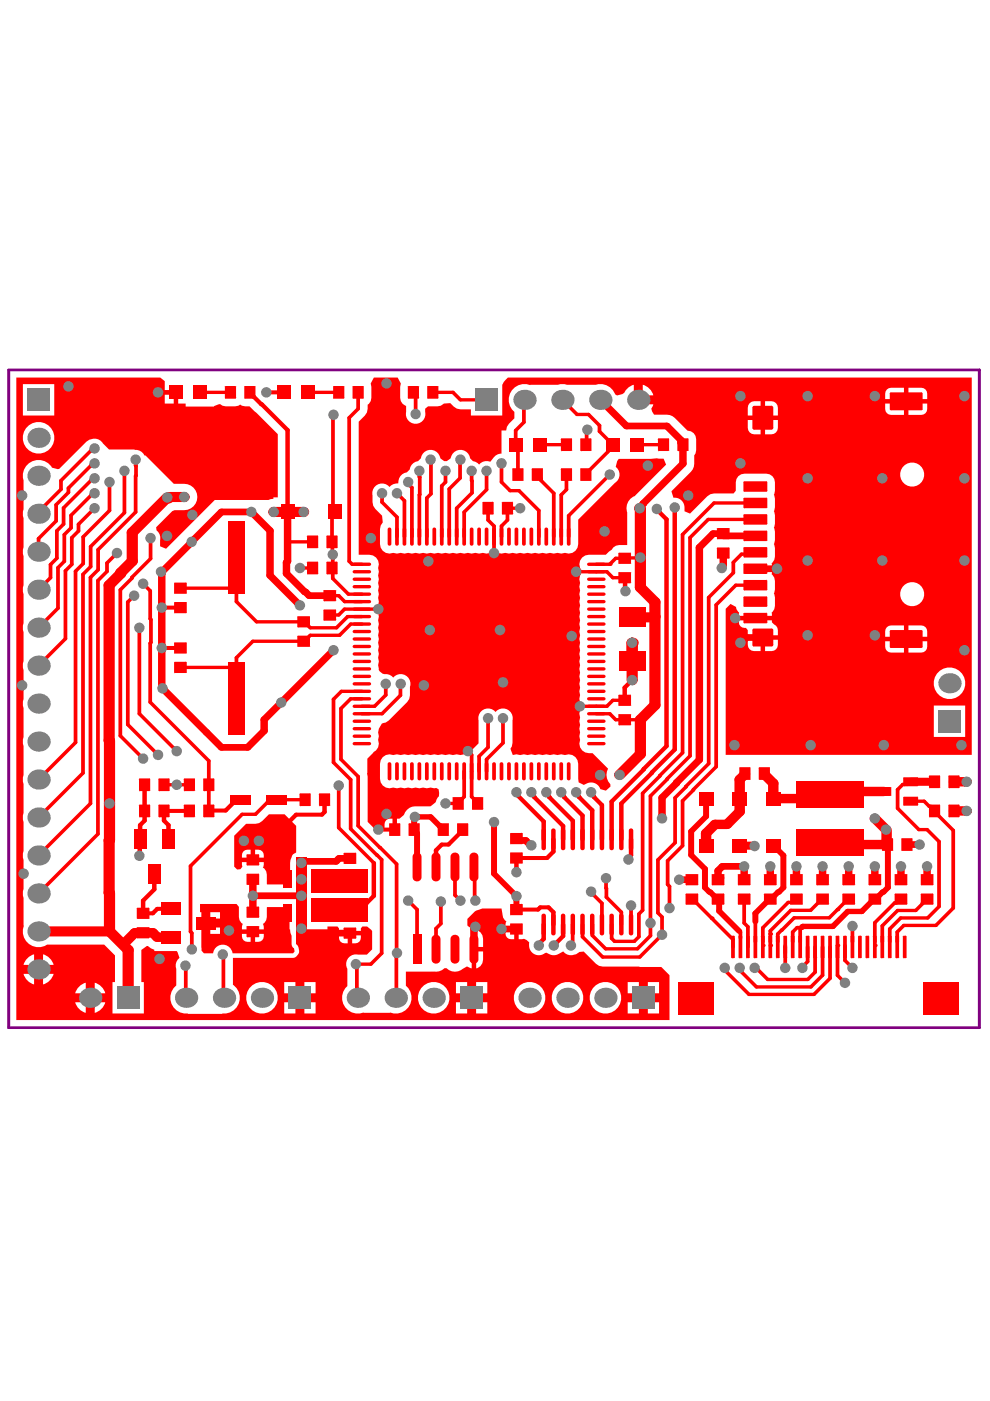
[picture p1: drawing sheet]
<svg xmlns="http://www.w3.org/2000/svg" width="210mm" height="297mm" viewBox="0 0 210 297" stroke-linecap="round" stroke-linejoin="round" font-family="sans-serif">
<path d="M1.8 78.4h205.8v139.5h-205.8z" fill="none" stroke="#800080" stroke-width=".6"/>
<g fill="#f00">
<path d="M52.2 174.7a4.2 4.2 0 0 0 4.8-2.1h3.3l2.5 2.5v5.6a2.2 2.2 0 0 0-1.3 2.2v4.6h-4.9a4.8 4.8 0 0 0-.6-3.3l-.3-.3 .2-1.1h-4.6l.1 1-.4 .5-.7 .1-.6-.7v-6.5zM54.1 180.1v1.7h1.8a1.4 1.4 0 0 0-.4-1.4 1.4 1.4 0 0 0-1.4-.3zM51.6 180.5l-.2 .4-.1 .9h1.8v-1.7l-1.1 .1z"/>
<path d="M3.5 80h30.5l.9 .8v1.9h2.4v.5h.5v2.4h1.6v.6h6l1.2-.5 .6 .3a4.9 4.9 0 0 0 3.7-.2l1.1 .4h.9l6 5.9v13.4h-.9v.3l-1.1 .2h-11.4l-10.3 10.3-1.3-.5 .1-1.4a2.08 2.08 0 0 0-.8-2l-.1-.6 3.4-3.4 .5-.2h2a2.8 2.8 0 0 0 2.8-2.8 2.8 2.8 0 0 0-2.8-2.8h-2.2l-5.9-6h-.2a2.47 2.47 0 0 0-2.2-1.3h-5.4l-1.3-1.3a2.25 2.25 0 0 0-3.5-.4l-5.8 5.8-1.5-.2-.2-.4a3.3 3.3 0 0 0-4.1-.9 3.3 3.3 0 0 0-1.7 3.9v6.2l-.1 .5 .1 1.4v6.1l-.1 .5 .1 1.4v6.2l-.1 .5 .1 1.4v6.1l-.1 .5 .1 1.4v6.2l-.1 .5 .1 1.4v6.1l-.1 .5 .1 1.4v6.2l-.1 .5 .1 1.4v6.1l-.1 .5 .1 1.4v6.2l-.1 .5 .1 1.4v6.1l-.1 .5 .1 1.4v6.2l-.1 1.4 .1 .5v5.9a3.4 3.4 0 0 0 1 3.8 3.4 3.4 0 0 0 4 .2h12.1l2.3 2.3v5.6h-.5v6.7h6.6v-6.7h-.5v-6.8l1.1-.8h.3l.6 .5 .7 .2v.3h4.8l.6 1.5-.4 .4a2.03 2.03 0 0 0-.3 1.9v3.5l-.6 .6a3.4 3.4 0 0 0-.2 3.7 3.4 3.4 0 0 0 3.3 1.8l7.2-.1a3.4 3.4 0 0 0 3.5-2.2 3.4 3.4 0 0 0-1.2-3.9v-5.7l13.1-.1 .4-.3 .5-.8-.1-1-.5-.8v-1.8l.6-1.3h6v-.6h2.1l.4 .4v.6h4.6v-.6l.3-.4h1l1.1 1v3.9l-1.1 1.1h-1.9a2.05 2.05 0 0 0-2.1 .8 2.05 2.05 0 0 0-.2 2.2v3.7l-.4 .4a3.4 3.4 0 0 0 0 4.1 3.4 3.4 0 0 0 4 1.1h5.5a3.4 3.4 0 0 0 4.1-1.4 3.4 3.4 0 0 0-.7-4.3v-3h6.1a2.42 2.42 0 0 0 2.1-.7h.4l.5 .4a2.49 2.49 0 0 0 2.8-.2l1-.6 1 .4v-8.4l-.9-.7v-1.4a4.7 4.7 0 0 1 3.2-2.2h4l.2 1.2a1.7 1.7 0 0 0 .9 1.5l-.2 1.2h2.3v.5h.5v2.1l1.1-.1 1.1 .8v.3a2.18 2.18 0 0 0 1.1 2.2 2.18 2.18 0 0 0 2.5-.3l.7 .3a2.12 2.12 0 0 0 1.9 0l1-.6 .4 .4a2.43 2.43 0 0 0 3-.3l1-.1 2.6 2.6 .6 .5 .8 .1 12.4 .1 1.7 1.8v9.5h-138.4zM34.9 83.7v1.9h1.9v-1.9zM4.9 81.4v6.7h6.6v-6.7zM4.8 92.8a3.4 3.4 0 0 0 6.7 0 3.4 3.4 0 0 0-6.7 0zM107.2 197.4a1.4 1.4 0 0 0 .4 1.5 1.4 1.4 0 0 0 1.4 .2v-1.7zM74.7 198.3v1.7a1.4 1.4 0 0 0 1.4-.3 1.4 1.4 0 0 0 .4-1.4zM71.9 198.3a1.4 1.4 0 0 0 .4 1.4 1.4 1.4 0 0 0 1.4 .3v-1.7zM101 197.2v3.6h1.4v-1.8a1.84 1.84 0 0 0-1.4-1.8zM9.1 202.3v2.3h2.3a3.1 3.1 0 0 0-2.3-2.3zM6.1 202.9l-.6 .6-.5 1.1h2.2v-2.3zM101 201.7v3.6a1.84 1.84 0 0 0 1.4-1.8v-1.8zM5 206.5a3.1 3.1 0 0 0 2.2 2.2v-2.2zM9.1 206.5v2.2a3.1 3.1 0 0 0 2.3-2.2zM137.4 208.2v2.4h2.3v-2.4zM100.9 208.2v2.4h2.4v-2.4zM64.5 208.2v2.4h2.4v-2.4zM20.1 208.4v2.2h2.2a3.1 3.1 0 0 0-2.2-2.2zM17.1 208.9l-.6 .6-.6 1.1h2.3v-2.2zM60.3 208.2v2.4h2.3v-2.4zM96.7 208.2v2.4h2.3v-2.4zM133.1 208.2v2.4h2.4v-2.4zM15.9 212.5a3.1 3.1 0 0 0 2.3 2.2v-2.2zM20.1 212.5v2.2a3.1 3.1 0 0 0 2.2-2.2zM137.4 212.5v2.4h2.3v-2.4zM133.1 212.5v2.4h2.4v-2.4zM125 211.5a3.4 3.4 0 0 0 6.7 0 3.4 3.4 0 0 0-6.7 0zM117 211.5a3.4 3.4 0 0 0 6.7 0 3.4 3.4 0 0 0-6.7 0zM108.9 211.5a3.4 3.4 0 0 0 6.7 0 3.4 3.4 0 0 0-6.7 0zM100.9 212.5v2.4h2.4v-2.4zM96.7 212.5v2.4h2.3v-2.4zM88.6 211.5a3.4 3.4 0 0 0 6.7 0 3.4 3.4 0 0 0-6.7 0zM64.5 212.5v2.4h2.4v-2.4zM60.3 212.5v2.4h2.3v-2.4zM52.2 211.5a3.4 3.4 0 0 0 6.7 0 3.4 3.4 0 0 0-6.7 0z"/>
<path d="M42.4 191.7h7.7l.6 .6a4.4 4.4 0 0 0 .5 3.4l.3 .2-.2 1.1h4.6l-.2-1.1 .3-.2a4.8 4.8 0 0 0 .6-3.4h4.8v4.7h.1l.3 1.4 .1 2.2 .4 .5 .2 .6-.4 .4h-12.8a2.08 2.08 0 0 0-2.1-1.8 2.08 2.08 0 0 0-2 1.8h-2l-.5-.5v-8.2h-.3zM44.6 193.4v1.4h2v-1.4zM44.6 196.7v1.3h2v-1.3zM54.1 198v1.7a1.4 1.4 0 0 0 1.4-.3 1.4 1.4 0 0 0 .4-1.4zM51.3 198a1.4 1.4 0 0 0 .4 1.4 1.4 1.4 0 0 0 1.4 .3v-1.7z"/>
<path d="M79.3 80h5l.7 1.3a7.5 7.5 0 0 0 0 3.7l.4 .6 .7 .4v1.4a2.06 2.06 0 0 0 2 2.5 2.06 2.06 0 0 0 2-2.5v-.7l.7-.5h2l.7-.2 .6-.4 1.4-.1 1.4 1.1 .7 .2h2.2v1.3h6.7v-6.6l1.2-1.5h98.3v80h-52.1v-30.9l1-1.1 1.1 .7 .1 .5 .6 .7-.1 .7h7.1l-.1-.7 .2-.1a4.3 4.3 0 0 0 .3-4 4.6 4.6 0 0 0-.3-3.9l-.2-.1 .1-.7h-3.5v-1h3.5l-.1-.7 .6-.7a5.2 5.2 0 0 0-.1-3.3 5.2 5.2 0 0 0 .1-3.4v-.3a5.2 5.2 0 0 0-.1-3.3 5.2 5.2 0 0 0 .1-3.4v-.2a4.4 4.4 0 0 0-.4-3.8l-.6-.4-.7-.2h-4.7l-.7 .2-.6 .4-.4 .6-.1 2.5-.5 .5h-4.1l-.8 .2-.6 .4-3.7 3.7-1.2-.5v-.9a2.08 2.08 0 0 0-2.3-2l-.4-1.3 4.5-4.7 .3-1.2v-1.8l.3-.4a5.1 5.1 0 0 0-.4-4.3l-.6-.3-.7-.2-3.2-3.1-1.2-.3h-2.7l-.6-1.2 .4-1h-3.2v-.9h-.9v-3.2a3.1 3.1 0 0 0-2 1.7l-.4 .3-1.2 .2-.4-.3a3.3 3.3 0 0 0-4.1-1.9h-6.1l-1.4-.2-.5 .2h-5.9a3.4 3.4 0 0 0-4.1 1.5 3.4 3.4 0 0 0 .8 4.2v1.4l-1.2 1.1-.4 .7-.2 .8h-1v4.9a1.98 1.98 0 0 0-1.6 .8l-.7 .9-.6-.1a2.03 2.03 0 0 0-1.8 .7l-.8-.6-.5-.1-.6-.6a2.11 2.11 0 0 0-2.1-1.8 2.11 2.11 0 0 0-2.1 1.8l-.8 .6h-.5l-.8-.6-.2-.4a2.07 2.07 0 0 0-2.1-1.4 2.07 2.07 0 0 0-1.9 1.8l-.6 .6-.5 .1a2.08 2.08 0 0 0-1.2 1.7l-.6 .5-.6 .2a2.17 2.17 0 0 0-1.3 2.2 2.21 2.21 0 0 0-1.8 .8 2.06 2.06 0 0 0-2.5-.6 2.06 2.06 0 0 0-1.1 2.3 3.9 3.9 0 0 0 2 4.3l.2 1.5-.5 .6-.1 .8v3.2a2.04 2.04 0 0 0 2.8 1.8l.8 .2 .8-.2 .7 .2 .8-.2 .8 .2 .8-.2 .8 .2 .8-.2 .8 .2 .8-.2 .8 .2 .8-.2 .8 .2 .8-.2 .7 .2 .8-.2 .8 .2 .8-.2 .8 .2 .8-.2 .8 .2 .8-.2 .8 .2 .8-.2 .8 .2 .7-.2 .7-.4 1.7 .6 .8-.2 .8 .2 .8-.2 .8 .2 .8-.2 .8 .2 .8-.2 .8 .2 .8-.2 .7 .2 .8-.2 .8 .2 .8-.2 .8 .2 .8-.2 .8 .2 .8-.2a2.02 2.02 0 0 0 2.8-1.8v-5.2l7.9-7.9a2.08 2.08 0 0 0 0-3.3l.4-1.2 .3-.5 9.5-.1 .5 1.3-6.5 6.5a2.9 2.9 0 0 0-1.7 3.6v7l-2.4 .1-2.2 1.9h-3.5a2.02 2.02 0 0 0-1.9 1.3 2.02 2.02 0 0 0 .4 2.2 2.63 2.63 0 0 0-.4 2.5l-.2 .8 .2 .8-.2 .8 .2 .8-.2 .8 .2 .8-.2 .7 .2 .8-.2 .8 .2 .8-.2 .8 .2 .8-.2 .8 .2 .8-.2 .8 .2 .8-.2 .8 .2 .8-.2 .8 .2 .7-.2 .8 .2 .8-.2 .8 .2 .8-.2 .8 .2 .8-.2 .8 .2 .8-.2 .8 .2 .8-.2 .8 .2 .7 .4 .7-.6 1.7 .2 .8-.2 .8 .2 .8-.2 .8 .2 .8-.2 .8 .2 .8a2.14 2.14 0 0 0 .4 2.2 2.14 2.14 0 0 0 2.2 .6l3.3 3.3-.2 .6a2.8 2.8 0 0 0 .7 2.7v.5l-.9 .8-1.2-.3a2.06 2.06 0 0 0-3-1.1l-.5 .2-1.1-.5-.1-4a2.04 2.04 0 0 0-2.8-1.8l-.8-.2-.8 .2-.8-.2-.8 .2-.8-.2-.8 .2-.8-.2-.7 .2-.8-.2-.8 .2-.8-.2-.8 .2-.8-.2-.8 .2-.5-1.4 .3-.4 .2-.8v-4.9a2.07 2.07 0 0 0-1.2-2.2 2.07 2.07 0 0 0-2.4 .6 2.06 2.06 0 0 0-2.5-.6 2.06 2.06 0 0 0-1.1 2.3v4.9l-1.3 1.3-.5 .7-2.1 .5-.8-.2-.8 .2-.8-.2-.7 .2-.8-.2-.8 .2-.8-.2-.8 .2-.8-.2-.8 .2-.8-.2-.8 .2-.8-.2-.8 .2-.8-.2-.7 .2-.8-.2-.8 .2a2.02 2.02 0 0 0-2.8 1.8v3.2l.1 .8a2.06 2.06 0 0 0 2.7 1.1l.8 .1 .8-.1 .7 .1 .8-.1 .8 .1 .8-.1 .8 .1 .8-.1 .8 .1 .8-.1 .8 .1h.4l.5 .2 .1 1.5-.3 .3a2.82 2.82 0 0 1-1.6 1.9h-3.8a2.82 2.82 0 0 0-1.8 1.8l-.9 .8h-.5v2.3h-1v-2.3h-.5a1.15 1.15 0 0 0-1.2 1.1v1.3l-1.2 .6-2.3-2.3-.1-13.4 1.3-1.4a2.11 2.11 0 0 0 1-2.6l.1-.8-.1-.8a2.62 2.62 0 0 1 .8-1.9l.8-.2 .6-.4 3.9-3.9 .5-.7 .1-.8 .1-2.1a2.07 2.07 0 0 0-1.2-2.2 2.07 2.07 0 0 0-2.4 .6 2.03 2.03 0 0 0-1.9-.8l-.4-.1-.6-.4-.2-.6a1.97 1.97 0 0 1 0-1.6 1.97 1.97 0 0 1 0-1.5 1.97 1.97 0 0 1 0-1.6 1.97 1.97 0 0 1 0-1.6 1.97 1.97 0 0 1 0-1.6 1.97 1.97 0 0 1 0-1.6 1.97 1.97 0 0 1 0-1.6l-.6-1.7a2.08 2.08 0 0 0 .5-2.3l.1-.7-.1-.8 .1-.8-.1-.8 .1-.8-.1-.8 .1-.8-.1-.8a2.02 2.02 0 0 0-1.9-2.8h-2.2v-28.2l1.3-1.3 .4-.7 .2-1.6 .6-.8a7.5 7.5 0 0 0 0-3.7zM136.3 81.6v2.2h2.2a3.1 3.1 0 0 0-2.2-2.2zM192.6 82.2v2.4h4v-1.1a1.24 1.24 0 0 0-1.2-1.3zM188 82.6l-.3 .9v1.1h4v-2.4h-2.8zM192.6 85.6v2.4h2.8a1.24 1.24 0 0 0 1.2-1.3v-1.1zM187.7 85.6v1.1a1.24 1.24 0 0 0 1.2 1.3h2.8v-2.4zM162.2 85.1v3h2.7v-1.7a1.38 1.38 0 0 0-1.3-1.3zM158.9 85.5l-.4 .9v1.7h2.8v-3h-1.4zM162.2 89.1v3h1.4a1.38 1.38 0 0 0 1.3-1.4v-1.6zM158.5 89.1v1.6a1.38 1.38 0 0 0 1.4 1.4h1.4v-3zM190.8 100.6a2.6 2.6 0 0 0 5.2 0 2.6 2.6 0 0 0-5.2 0zM190.8 126a2.6 2.6 0 0 0 5.2 0 2.6 2.6 0 0 0-5.2 0zM156.6 131.5a1.3 1.3 0 0 0 1.6 1.6l.3 .5v1.1h6.4l-.1-1.6-1.1-1.2v-.4zM192.6 132.6v2.4h4v-1.2a1.24 1.24 0 0 0-1.2-1.2zM188 133l-.3 .8v1.2h4v-2.4h-2.8zM162.2 135.6v2.4h1.4a1.32 1.32 0 0 0 1.3-1.3v-1.1zM158.5 135.6v1.1a1.32 1.32 0 0 0 1.4 1.3h1.4v-2.4zM192.6 136v2.4h2.8a1.24 1.24 0 0 0 1.2-1.3v-1.1zM187.7 136v1.1a1.24 1.24 0 0 0 1.2 1.3h2.8v-2.4zM198 144.9a3.4 3.4 0 0 0 6.7 0 3.4 3.4 0 0 0-6.7 0zM198 149.6v6.6h6.6v-6.6z"/>
</g>
<path d="M25.6 121.4v.2M135.8 159.9l-4.4 4.4" fill="none" stroke="#f00" stroke-width="2.3"/>
<path d="M13.6 119l-1.3 1.4M15.1 109.3v2.6M106.6 157.5l-3.4 3.5M74.4 165.3v10.4M40.7 197.8v3.5M125.3 189.2l2.3 2.3v4.5M128.5 186.2v2.1" fill="none" stroke="#f00" stroke-width=".75"/>
<path d="M141.3 110.1v48.1M29.7 178l-.1 3.4" fill="none" stroke="#f00" stroke-width=".9"/>
<circle cx="109.5" cy="192.8" r=".6" fill="#f00"/>
<path d="M127.3 84.8l5.5 5.5M153.3 119.9l-.3 .4M70.7 137.9l-14.7 14.7M112.5 179.2h.2M106.3 197h3.2" fill="none" stroke="#f00" stroke-width="1.5"/>
<path d="M91.3 173.2l2 2M109.5 190v2.8" fill="none" stroke="#f00" stroke-width="1.2"/>
<g fill="none" stroke="#f00" stroke-width=".75">
<path d="M19.7 98.2l-5.2 5.3M20.1 95.1h-.4l-6.8 6.8M28.8 97.4v11.2l-8 7.9v4.3M75.9 86.7l-1.9 1.9M11.9 110.5l-3.7 3.7M12.9 103.8l-4.7 4.7v.4M14.5 104.4l-2.6 2.6M15.1 111.9l-1.5 1.5M17.6 113.8v5.7l-1.6 1.6M19.7 101.4l-6.2 6.3v3.4l-1.4 1.4v5.9l-1.4 1.3M20.1 107.8l-3.5 3.4v1.4l-1.4 1.4v5.7M23.2 102.2v6"/>
<path d="M24.8 117.3l-2.1 2.1v1.8M26.4 108.7l-7.2 7.2v4.3M70.4 114.9l.1 .1M89 101.2l-.1 12.6M10.7 122.5l-2.5 2.5M13.9 135.4l-5.7 5.7M29.5 133.1v18.2M30.3 123.8l1.5 1.5M32 136.2l-.2 .2M70.7 148.3v13.4M20.8 176.8l-12.6 12.6M56.6 170.2l-2.4 2.4"/>
<path d="M125.3 189v.2M128.5 188.3h.1M128.6 190.2l3.1 3.2"/>
</g>
<path d="M53.7 84.1h.1M132.5 122.5v2.8M132.5 145.8v2.7M62.8 172.7h5.5M79.3 190l-1.6 1.5" fill="none" stroke="#f00" stroke-width=".9"/>
<path d="M28 119l-2.4 2.4M25.6 121.6l-2.5 2.5M23.2 157.1v13.2" fill="none" stroke="#f00" stroke-width="2.3"/>
<circle cx="40.4" cy="115.1" r=".75" fill="#f00"/>
<path d="M132.8 90.3h8.6M144.8 94.3v4M53.3 108.5h-6.3l-12.7 12.8v7.5M151.2 113.1l-2.9 3M153.3 117.3v2.6M34.3 145.8l12.7 12.7M148.3 161.1l-7.9 8v4.4" fill="none" stroke="#f00" stroke-width="1.5"/>
<g fill="none" stroke="#f00" stroke-width=".75">
<path d="M19.7 98.2h.4M74 88.6v30.4M87.6 83.2l.5 .5v4.1M88.9 99.8v1.3M91.8 83.2h4.2l1.6 1.6h5.6M94.5 99.8v2.4M135 94.3h5.7M19.7 101.4h.4M20.1 104.6h-.4l-4.6 4.7M23.2 108.2l-5.6 5.6M31.9 114.1v4.4M70.6 117.6v2.8"/>
<path d="M86.5 102.6l.8 .8M95.2 103.7v10.1M151.4 106.6l-6.7 6.7M160.2 117.1l-.4 .4M12.3 129l-4.1 4.1M20.8 120.8l-1.6 1.6v48l-11 11M28 122.4v.2l-2.5 2.5M31.8 131.2l.2 .2v4.8M31.8 136.4v12.5l12.5 12.4M151.8 128.2v34.4M155.5 121.4l-5.2 5.3M76.7 148.2h-2.3l-2.1 2"/>
<path d="M76.7 146.6h-4.3l-1.7 1.7M103.5 158.4l-1.9 2M17.6 163.9l-9.4 9.4M34.8 166.4h2.7M44.3 166.4v5.5M72.3 161l3.6 3.6v10.5M74.4 175.7l5.5 5.6M139.9 164.4v.1M141.5 165.1l-3.6 3.7M145.4 166.7l-2.3 2.4v9.6M147 167.4l-2.3 2.4v9.5M86.5 190.9l1.9 1.9v8.4"/>
<path d="M125.6 198.3l2.8 2.9M128.6 188.3v1.9M137.9 195.7v2.7M47.2 202.4l.2 .1v8.9l.1 .1M84 211.4l-.1 .1M84.2 202l-.2 .2M177.6 200.5v6.3l1.6 1.6"/>
</g>
<path d="M53 83.2v.1M53.8 84.1l1.6 1.6M55.5 85.7l5.5 5.5M132.5 125.3h.1M51.1 169.6h-1.1l-2.2 2.3h-3.5M136.5 163l-6.8 7v8M138.2 163.8l-6.5 6.6v7.6M32.7 185.2v3.4l-2.4 2.3v2.7M79.3 183v7M109.5 181.9h6.5" fill="none" stroke="#f00" stroke-width=".9"/>
<path d="M104.7 174.2v11M163.2 190.6l-3 3" fill="none" stroke="#f00" stroke-width="1.2"/>
<path d="M35.5 105.5l-7.5 7.4M36 105.4h3M135.6 107.8l.2 .1M135.8 118.2v6.3l3.1 3.1M134 136.3v7.9M23.2 170.3v19.1" fill="none" stroke="#f00" stroke-width="2.3"/>
<circle cx="44.3" cy="166.4" r=".38" fill="#f00"/>
<g fill="none" stroke="#f00" stroke-width=".75">
<path d="M70.6 88.1v20.8M91.3 97.4l.1 .1M97.6 97.4l-.1 .1M100 99.8l.1 4.7-3.3 3.3v6M103.2 99.8v4l-4.8 4.8v5.2M106.3 98.2v4M70.5 115l.1 2.6M74 119l.7 .6M81 106.5l3.2 3.1M84.2 104.6l1.5 1.6M87.3 103.4v10.4M88.9 101.1l.1 .1"/>
<path d="M91.4 104.7l-.9 .9M150.2 110.1h10M16 121.1v36.3M22.7 121.2l-1.9 1.9M70.6 120.4v2.2M150.3 126.7v35.2M156 124.1l-4.2 4.1M25.5 156l4.8 4.8M29.5 151.3l8 8M72.3 150.2v10.8M81.8 145v2.4l-2.4 2.3h-2.7M85 145l-.1 2.4-3.9 3.9h-4.3"/>
<path d="M103.5 152.3v6.1M37.5 166.4h2.7M51.3 172.6l-10.9 11v13.9M56.6 170.2h1.4M80.6 179.7l3.5 3.5M100.5 169.4l.8 .8M137.9 168.8v26.9M139.9 164.5l-3.7 3.7v24.8l-.7 .8M144.7 179.3l-3.1 3.2v5l.3 .4v4.6M198.1 172.1l4 4M125.6 196v2.3M131.7 193.4v2.6"/>
<path d="M137.9 198.4l-2.8 2.8M139.5 193.6l.9 .8M39.3 204.7l.1 6.8M75.5 204.4h3.1M84 202.2v9.2M120.3 211.4v.1M159.7 204.6l3.1 3.1M171.2 200.8v3.1l-1.1 1.1v.2M172.8 200.8v5.3l-1.5 1.6M174.4 200.8v6l-2.5 2.5M176 200.8v6.6l-3.4 3.4"/>
</g>
<path d="M87.8 173.4v2.7M93.3 175.2h.1" fill="none" stroke="#f00" stroke-width="1.2"/>
<path d="M28 112.9v6.1M61 108.5h3.4M134 130.9h4.7M138.9 127.6v3.1M138.9 149.5l-3.1 3.1M8.2 197.5h15" fill="none" stroke="#f00" stroke-width="2.3"/>
<path d="M144.8 98.3l-9.2 9.3v.2M136.4 106.7v.1M47 158.5h5.5M109.9 178.2h1.6" fill="none" stroke="#f00" stroke-width="1.5"/>
<path d="M61 91.2v17.3M139.3 107.9l2 2.2M141.3 158.2l-4.8 4.8M98.1 175.9v.2l-3 3h-1.4l-1.3 1.2" fill="none" stroke="#f00" stroke-width=".9"/>
<circle cx="143.1" cy="107.6" r=".45" fill="#f00"/>
<path d="M61.1 108.4l-.1 .1h-3M135.8 152.6v7.3" fill="none" stroke="#f00" stroke-width="2.3"/>
<path d="M28.6 197.8l-2.4 2.3" fill="none" stroke="#f00" stroke-width="2.1"/>
<path d="M10.7 119.7v2.8M106.3 102.2l1.9 1.8h1.8l4.2 4.2M113.8 100.9h.3l.6 .7v.3l2.7 2.7v9.2M129.3 100.6l-8.7 8.7v4.5M17.6 121.8v42.1M25.5 125.1v30.9M97.9 169.4l-.9 .9" fill="none" stroke="#f00" stroke-width=".75"/>
<path d="M61 108.5v10.5" fill="none" stroke="#f00" stroke-width="1.5"/>
<circle cx="40.4" cy="115.1" r=".75" fill="#f00"/>
<path d="M91.4 97.5v7.2M97.5 97.5v3.9M132.5 152.6h3.3M94.5 170.3h2.5M101.6 160.4v3.1M103.2 161v2.5" fill="none" stroke="#f00" stroke-width=".75"/>
<path d="M53 83.3l.7 .8M109.5 168l.2 .2v.4l5.6 5.6v3.8M112.7 168v.3l.6 .7 6.1 6.1v2.9M115.8 168v.3l.7 .7 4.9 5v4M119 168v.3l.6 .7 3.9 3.9v5.1M122.2 168v.3l3.4 3.5v6.2M125.3 168v.3l2.3 2.4v7.3" fill="none" stroke="#f00" stroke-width=".9"/>
<circle cx="94.5" cy="170.3" r=".38" fill="#f00"/>
<path d="M73.1 129.1h7.1M99.2 159.3l.8 .7M100.5 169.4h.1M123.5 198.6l4.3 4.3h7.8M125.6 196h.1M135.5 193.8v4.8l-1 1" fill="none" stroke="#f00" stroke-width=".75"/>
<path d="M133.8 178v3.3l-.6 .6v.3" fill="none" stroke="#f00" stroke-width=".9"/>
<path d="M146.5 176.3v5l3 2.9v4" fill="none" stroke="#f00" stroke-width="1.2"/>
<path d="M27.2 201.4v10.1" fill="none" stroke="#f00" stroke-width="2.3"/>
<circle cx="60.3" cy="83.2" r=".45" fill="#f00"/>
<path d="M33.5 83.2h3.8M56.5 83.2h3.8" fill="none" stroke="#f00" stroke-width=".9"/>
<g fill="#f00">
<circle cx="33.5" cy="83.2" r="1.05"/>
<circle cx="65.3" cy="83.2" r=".38"/>
</g>
<path d="M65.3 83.2h6.5" fill="none" stroke="#f00" stroke-width=".75"/>
<circle cx="42.4" cy="83.2" r=".38" fill="#f00"/>
<path d="M42.4 83.2h6.5" fill="none" stroke="#f00" stroke-width=".75"/>
<path d="M36 105.4l-.3 .3M23.2 189.4v8.1M23.2 197.5l4 3.9" fill="none" stroke="#f00" stroke-width="2.3"/>
<circle cx="109.5" cy="184.9" r=".45" fill="#f00"/>
<path d="M109.5 181.9v3" fill="none" stroke="#f00" stroke-width=".9"/>
<path d="M153.3 113.6h6.9M111.5 178.2l1 1" fill="none" stroke="#f00" stroke-width="1.5"/>
<path d="M185.5 173.5l2.4 2.4" fill="none" stroke="#f00" stroke-width="2.1"/>
<circle cx="109.5" cy="181.9" r=".45" fill="#f00"/>
<path d="M80.2 175.9h3.5" fill="none" stroke="#f00" stroke-width=".9"/>
<g fill="none" stroke="#f00" stroke-width=".75">
<path d="M119.2 84.8l3.1 3.1h2.5l2.3 2.3v1.3M124.5 91.1l-.1 .2v2.8l-.2 .2M144.6 94l.2 .3M93.7 103v10.8M146.3 114v46.3M157.2 117.5h2.6M156 124.1h4.2M195.9 169.9l1.1 1.1M196.6 175.9l2.5 2.5M198.1 171.8v.3M202.1 176.1v16.4M93.5 191.1v4.7l-1.1 1.1"/>
<path d="M96.5 183.8v6l1.1 1.1M100.5 183.8l.1 .2v6.8l.2 .1M123.5 196v2.6M163.3 197.4v.6"/>
</g>
<path d="M149.7 169.3v3.8l-3.2 3.2M163.7 179.5h.6l1.8 1.9v6.8l-2.6 2.4M149.5 188.2l2.7 2.4M163.2 190.6h.1" fill="none" stroke="#f00" stroke-width="1.2"/>
<path d="M141.4 90.3l3 3v.6l.2 .1M160.2 120.6h4.5M100.8 196.5l-.3 .5v4.2" fill="none" stroke="#f00" stroke-width="1.5"/>
<path d="M156.8 172.1l-2.7 2.7h-2.5l-1.9 1.9v2.6" fill="none" stroke="#f00" stroke-width="2.1"/>
<circle cx="135" cy="94.3" r=".38" fill="#f00"/>
<path d="M127.1 91.5l2.8 2.8-1 1v.5l-4.7 4.7v.1" fill="none" stroke="#f00" stroke-width=".75"/>
<circle cx="114.4" cy="94.3" r=".38" fill="#f00"/>
<g fill="none" stroke="#f00" stroke-width=".75">
<path d="M103.2 84.8l.4 .4M111.2 84.8l-.1 .1v4.6l-1.8 1.8v3l.5 .5v5.8M114.4 94.3h5.7M8.2 114.2v2.8M31.9 118.5l-3.9 3.9M50.1 118.2v9.4l4.3 4.2h10M61.1 114.9h5.2M70.9 108.5l-.3 .4M74.7 119.6h2M81 104.6v1.9M84.2 109.6v4.2M103.5 107.8v2.5l1.2 1.2v5.8"/>
<path d="M110.3 107.8h-2.7v2.5l-1.3 1.2v2.3M114.2 108.2v5.6M120.1 100.6v3.2l-1.1 1.1v8.9M28.4 126.3l-1.3 1.3M50.1 123.4l-1.3 1.3h-10.5M63.6 120.4h2.7M65.3 135.2h.1M69.9 126.3h1.9l1.3 1.3h3.6M69.9 130.4h.1M70.6 122.6l3.3 3.4h2.8M73.1 129.1l-1.3 1.3h-1.9M76.7 132.3h-2.3l-2.4 2.4h-6.2l-1.3 1.3h-10.9l-3.5 3.4v9.4"/>
<path d="M76.7 130.7h-3l-2.4 2.4h-5.5l-.5-.5v-.8M122.2 121.2h4.2M38.3 141.5h11.4M126.4 151.3h2.9l1.3 1.3h1.9M132.5 148.5h-2.6l-1.2 1.2h-2.3M70.7 161.7l3.7 3.6M97.9 169.4h.1M98.4 163.5v5.4l-.4 .5M100 160v8.9M101.3 170.2v.1M143.1 178.7l-3.6 3.6v11.3M80.9 182.3v19.8"/>
<path d="M84.1 183.2v18.8M121.4 196v4.5M133.8 192v4"/>
</g>
<path d="M34.3 137.4h4M34.3 128.8h4M30.7 166.4v5.5M34.8 171.9h5.5M117.3 178v2.6M92.4 180.3v3.5M109.5 192.8h4.6l.5-.4h1.7l1 1v2.6M115.3 196v3.1l-1.1 1v.4M119.4 196v2.5l-2 2" fill="none" stroke="#f00" stroke-width=".9"/>
<path d="M94 175.7v.2M104.7 185.2l4.8 4.8" fill="none" stroke="#f00" stroke-width="1.2"/>
<path d="M53.3 108.5l4 4v9.5l6.3 6.4M61 119l-.3 .2v2.4l4.9 4.7h4.3M34.3 128.8v8.6M56 152.6v2.4l-3.5 3.5" fill="none" stroke="#f00" stroke-width="1.5"/>
<circle cx="122.2" cy="121.2" r=".38" fill="#f00"/>
<path d="M135.8 118.2l-5.2 .2-1.3 1.2h-2.9M123 149.7h3.4" fill="none" stroke="#f00" stroke-width=".75"/>
<circle cx="129.3" cy="119.6" r=".38" fill="#f00"/>
<path d="M126.4 121.2h2.3l1.2 1.3h2.6M92.4 196.9v4.3M84.1 202h.1" fill="none" stroke="#f00" stroke-width=".75"/>
<path d="M87.8 176.1l.6 .6v7.1M88 173.2h3.3" fill="none" stroke="#f00" stroke-width="1.2"/>
<path d="M30.7 171.9v2.1l-1 .9v3.1M34.8 171.9v2.1l.9 .9v3.8M68.8 169.6v2.6M29.6 181.4h-.1M37.1 192.7h-3.8l-.9 .9h-2.1M74.2 193.7h.2" fill="none" stroke="#f00" stroke-width=".9"/>
<path d="M109.5 177.8l.4 .4M53.6 186.4v7M53.6 189.9h10.3" fill="none" stroke="#f00" stroke-width="1.5"/>
<path d="M28.6 197.8h3.8l.9 .9h3.1" fill="none" stroke="#f00" stroke-width="2.1"/>
<circle cx="177.6" cy="200.5" r=".38" fill="#f00"/>
<path d="M188.2 179.1v.1M187.1 189.1l-1.5 1.5" fill="none" stroke="#f00" stroke-width="1.2"/>
<path d="M187.9 175.9l.1 .1M188 178.9l.2 .2M192.3 179.1h2.7M191 183.7v2.8M196.6 183.7v2.8" fill="none" stroke="#f00" stroke-width="1.5"/>
<path d="M194.8 175.9h1.8M197 171h.4l.7 .8M199.1 178.4v13.8" fill="none" stroke="#f00" stroke-width=".75"/>
<path d="M188 176v2.9M202.3 165.8h2.7" fill="none" stroke="#f00" stroke-width="2.1"/>
<circle cx="192.3" cy="179.1" r=".75" fill="#f00"/>
<path d="M144 186.5h2.7M152.2 186.5h.2M168.9 183.7v2.8M174.4 183.7v2.8M179.9 183.7v2.8M185.5 183.7v2.8" fill="none" stroke="#f00" stroke-width="1.5"/>
<path d="M11.9 107v3.5M193.1 165.8l-.6 .5h-1.1l-1.1 1.1v4l4.5 4.5M193.1 169.9h2.8M191 190.6l-.9 .8h-.4M196.6 190.6l-1 .8v.2l-1.4 1.4h-3.9" fill="none" stroke="#f00" stroke-width=".75"/>
<path d="M156.8 179.3h2.8M193.1 165.8h5" fill="none" stroke="#f00" stroke-width="1.8"/>
<path d="M176 178.7l.4 .4M188.3 179.2v9l-1 .9h-.2" fill="none" stroke="#f00" stroke-width="1.2"/>
<path d="M156.8 169.3v2.8M157.9 164.2l-1.1 1.1M162.1 164.2l1.9 1.9v3.2h7.4M176 168.4l.4 .4M202.3 171.9h2.7" fill="none" stroke="#f00" stroke-width="2.1"/>
<circle cx="152.2" cy="186.5" r=".75" fill="#f00"/>
<path d="M152.8 186.1l-.4 .4M153.2 183.7l-1 .9v1.9" fill="none" stroke="#f00" stroke-width="1.5"/>
<path d="M156.8 165.3v4M157.9 164v.2M162.1 164v.2" fill="none" stroke="#f00" stroke-width="2.1"/>
<path d="M157 197.7v1.2" fill="none" stroke="#f00" stroke-width=".75"/>
<g fill="#f00">
<circle cx="161.7" cy="200.5" r=".38"/>
<circle cx="163.3" cy="200.5" r=".38"/>
</g>
<path d="M129.7 196v3l.6 .6M140.4 198.2l-4.8 4.7M146.9 190.6l4 4.1M160.2 195.4v4.3M165.7 197.2l-.8 .8M167.1 191.3l-5.4 5.4M171.9 193h-4.2l-4.4 4.4" fill="none" stroke="#f00" stroke-width=".75"/>
<path d="M117.3 180.6l-1.3 1.3" fill="none" stroke="#f00" stroke-width=".9"/>
<circle cx="137.9" cy="195.7" r=".38" fill="#f00"/>
<path d="M140.4 194.4v3.8M158.6 196.5v4.3M168.4 194.6h7.4" fill="none" stroke="#f00" stroke-width=".75"/>
<path d="M152.5 190.7v2.5" fill="none" stroke="#f00" stroke-width="1.2"/>
<circle cx="150.9" cy="194.7" r=".38" fill="#f00"/>
<path d="M31.8 125.3v5.9M146.7 190.6h.2M150.9 194.7l4.5 4.5v1.6M161.7 196.7v3M168.4 194.6l-2.7 2.6M168.9 190.6l-.7 .7M169 196.7l-.9 .9v2.1M170 196.7l-.3 .3v2.7M174.4 190.6h-.2l-2.3 2.4M177.6 192.8l-1.8 1.8" fill="none" stroke="#f00" stroke-width=".75"/>
<path d="M93.4 175.2l.6 .5M164 179.3l-.3 .2M152.5 193.2l4.3 4.2M170.2 196.4l-.2 .3" fill="none" stroke="#f00" stroke-width="1.2"/>
<path d="M153.2 183.7h4.6v2.8M163.3 183.7v2.8" fill="none" stroke="#f00" stroke-width="1.5"/>
<circle cx="177.6" cy="192.8" r=".38" fill="#f00"/>
<path d="M163.3 198v1.7M169 196.7h1M189.7 191.4l-4.2 4.2M190.3 193l-3.2 3.3v3.4M199.1 192.2l-2.4 2.4M202.1 192.5l-3.7 3.7M153.9 205.9l4.9 4.9M156.8 205.2v.3M157.1 206l3.3 3.3M166.5 200.5v1.6M179.2 200.8v2.8l1.5 1.6" fill="none" stroke="#f00" stroke-width=".75"/>
<path d="M170.2 196.4h6.4" fill="none" stroke="#f00" stroke-width="1.2"/>
<path d="M176.4 167.8h11M176.4 179.1h11.8" fill="none" stroke="#f00" stroke-width="2.1"/>
<circle cx="185.5" cy="200.5" r=".38" fill="#f00"/>
<path d="M58.7 169.6h6M179.9 190.6h-.1l-2.2 2.2M180.7 196.7v3M185.5 195.6v4.1M196.7 194.6h-5.7l-2.3 2.3v2.8M198.4 196.2h-6.8l-1.4 1.4v2.1M153.7 205.2v.3M158.8 210.8h13.8M160.4 209.3h11.5M162.8 207.7h8.5M166.5 200.8v4.4M179.2 200.5v.3" fill="none" stroke="#f00" stroke-width=".75"/>
<path d="M153 120.3v.1M161.7 135.2h-3.4l-1.1 1.1h-.2M60.8 186.1l.1 .2M60.9 193.6l-.1 .1M74.2 182h-2.3l-.6 .6h-7.1l-.3 .3v14.3l.6 .6h9.7M185.3 190.6h.2" fill="none" stroke="#f00" stroke-width="1.5"/>
<path d="M185.3 190.6l-2.6 2.6h-3l-3.1 3.2" fill="none" stroke="#f00" stroke-width="1.2"/>
<path d="M155.9 131h4.3M66.9 186.3l.2 .1h7.1M74.2 193.4h-7.1l-.2 .2" fill="none" stroke="#f00" stroke-width=".9"/>
<circle cx="134" cy="136.3" r="1.13" fill="#f00"/>
<path d="M55.4 85.7h.1M143.1 107.6v51.3l-4.9 4.9M134 144.2l-1.5 1.6M62.8 172.7l-2.4 2.4M68.8 172.2l-.5 .5M77.7 191.5h-1.1l-2.2 2.2" fill="none" stroke="#f00" stroke-width=".9"/>
<g fill="none" stroke="#f00" stroke-width=".75">
<path d="M26.4 99.8v8.9M70.7 87.9l-.1 .2M75.9 83.2v3.5M12.9 101.9v1.9M13.6 113.4v5.6M14.5 103.5v.9M15.2 119.7l-1.3 1.3v14.4M70.4 109.1v5.8M85.7 106.2v7.6M86.5 102.2v.4M90.5 105.6v8.2M94.5 102.2l-.8 .8"/>
<path d="M97.5 101.4l-2.3 2.3M144.7 113.3v46.3l-4.8 4.8M150.2 110.1l-3.9 3.9M151.4 106.6h8.8M157.2 117.5l-1.7 1.7v2.2M12.3 120.4v8.6M19.2 120.2l-1.6 1.6M20.8 123.1v53.7M27.1 127.6v26l6.4 6.4M16 157.4l-7.8 7.9M106.6 152.3v5.2M44.3 161.3v5.1"/>
<path d="M51.3 172.6h2.9M58.7 169.6l-.7 .6M71.8 166.5v9l7.5 7.5M75.9 175.1l4.7 4.6M100 168.9l.5 .5M146.3 160.3l-4.8 4.8M150.3 161.9l-4.9 4.8M151.8 162.6l-4.8 4.8M40.4 197.5l.3 .3M79.9 181.3l1 1M156.8 197.4l.2 .3M157.8 190.6v5.1l.8 .8"/>
<path d="M164.9 198v1.7M167.1 191.3h1.1M39.4 211.5h.1M75.5 204.4l.2 .2v6.7l.2 .2M80.9 202.1l-2.3 2.3M128.4 201.2h6.7"/>
</g>
<path d="M135.8 107.9v10.3M23.1 124.1l.1 33M138.7 130.9l.2-.2v18.8" fill="none" stroke="#f00" stroke-width="2.3"/>
<path d="M88 173.2l-.2 .2M160.2 193.6v1.8" fill="none" stroke="#f00" stroke-width="1.2"/>
<path d="M148.3 116.1v45M151.2 113.1h2.1M34.3 137.4v8.4" fill="none" stroke="#f00" stroke-width="1.5"/>
<circle cx="163.3" cy="198" r=".38" fill="#f00"/>
<path d="M130.3 199.6h4.2" fill="none" stroke="#f00" stroke-width=".75"/>
<g fill="#f00">
<path d="M66 190.4h11.8v5.1h-11.8z" fill-rule="evenodd"/>
<path d="M66 184.4h11.8v5h-11.8z" fill-rule="evenodd"/>
<path d="M62.8 181.8h2.2v18.4h-2.2z" fill-rule="evenodd"/>
</g>
<g fill="#808080">
<circle cx="34.1" cy="121.2" r="1.11"/>
<circle cx="34.5" cy="145.9" r="1.11"/>
<circle cx="35.4" cy="113.6" r="1.11"/>
<circle cx="40.8" cy="109.2" r="1.11"/>
<circle cx="30.3" cy="123.8" r="1.11"/>
<circle cx="28.4" cy="126.3" r="1.11"/>
<circle cx="81.9" cy="172.6" r="1.11"/>
<circle cx="104.7" cy="174.3" r="1.11"/>
<circle cx="112.7" cy="179.2" r="1.11"/>
<circle cx="88" cy="173.2" r="1.11"/>
<circle cx="5" cy="185.2" r="1.11"/>
<circle cx="4.7" cy="105.1" r="1.11"/>
<circle cx="4.7" cy="145.3" r="1.11"/>
<circle cx="90.8" cy="119" r="1.11"/>
<circle cx="91.1" cy="133.6" r="1.11"/>
<circle cx="106" cy="133.6" r="1.11"/>
<circle cx="106.6" cy="144.7" r="1.11"/>
<circle cx="89.9" cy="145.3" r="1.11"/>
<circle cx="128.2" cy="112.7" r="1.11"/>
<circle cx="121.2" cy="134.8" r="1.11"/>
<circle cx="109.5" cy="184.9" r="1.11"/>
<circle cx="109.5" cy="190" r="1.11"/>
<circle cx="106.3" cy="197" r="1.11"/>
<circle cx="33.8" cy="203.3" r="1.11"/>
<circle cx="125.3" cy="189" r="1.11"/>
<circle cx="106.6" cy="152.3" r="1.11"/>
<circle cx="103.5" cy="152.3" r="1.11"/>
<circle cx="132.6" cy="125.3" r="1.11"/>
<circle cx="171.9" cy="158" r="1.11"/>
<circle cx="187.4" cy="158" r="1.11"/>
<circle cx="203.8" cy="158" r="1.11"/>
<circle cx="155.7" cy="158" r="1.11"/>
<circle cx="127.2" cy="164.3" r="1.11"/>
<circle cx="145.9" cy="105.1" r="1.11"/>
<circle cx="81.9" cy="81.3" r="1.11"/>
<circle cx="14.5" cy="81.9" r="1.11"/>
<circle cx="35.5" cy="105.5" r="1.11"/>
<circle cx="71.8" cy="166.5" r="1.11"/>
<circle cx="143.1" cy="107.6" r="1.11"/>
<circle cx="139.3" cy="107.9" r="1.11"/>
<circle cx="137.4" cy="98.7" r="1.11"/>
<circle cx="40.7" cy="201.3" r="1.11"/>
<circle cx="179.2" cy="208.4" r="1.11"/>
<circle cx="140.4" cy="198.2" r="1.11"/>
<circle cx="137.9" cy="195.7" r="1.11"/>
<circle cx="166.5" cy="205.2" r="1.11"/>
<circle cx="37.5" cy="166.4" r="1.11"/>
<circle cx="29.5" cy="181.4" r="1.11"/>
<circle cx="81" cy="104.6" r="1.11"/>
<circle cx="84.2" cy="104.6" r="1.11"/>
<circle cx="86.5" cy="102.2" r="1.11"/>
<circle cx="88.9" cy="99.8" r="1.11"/>
<circle cx="91.3" cy="97.4" r="1.11"/>
<circle cx="94.5" cy="99.8" r="1.11"/>
<circle cx="97.6" cy="97.4" r="1.11"/>
<circle cx="134" cy="144.2" r="1.11"/>
<circle cx="134" cy="136.3" r="1.11"/>
<circle cx="153" cy="120.4" r="1.11"/>
<circle cx="78.6" cy="114.1" r="1.11"/>
<circle cx="70.7" cy="87.9" r="1.11"/>
<circle cx="29.5" cy="133.1" r="1.11"/>
<circle cx="31.9" cy="114.1" r="1.11"/>
<circle cx="24.8" cy="117.3" r="1.11"/>
<circle cx="135.6" cy="107.8" r="1.11"/>
<circle cx="84.2" cy="202" r="1.11"/>
<circle cx="75.5" cy="204.4" r="1.11"/>
<circle cx="47.2" cy="202.4" r="1.11"/>
<circle cx="48.5" cy="197.3" r="1.11"/>
<circle cx="39.3" cy="204.7" r="1.11"/>
<circle cx="59.6" cy="149" r="1.11"/>
<circle cx="28.8" cy="97.4" r="1.11"/>
<circle cx="26.4" cy="99.8" r="1.11"/>
<circle cx="23.2" cy="102.2" r="1.11"/>
<circle cx="20" cy="95.1" r="1.11"/>
<circle cx="20" cy="98.2" r="1.11"/>
<circle cx="20" cy="101.4" r="1.11"/>
<circle cx="20" cy="104.6" r="1.11"/>
<circle cx="20" cy="107.8" r="1.11"/>
<circle cx="39" cy="105.4" r="1.11"/>
<circle cx="40.6" cy="114.9" r="1.11"/>
<circle cx="86.5" cy="190.9" r="1.11"/>
<circle cx="88.1" cy="87.8" r="1.11"/>
<circle cx="141.9" cy="192.5" r="1.11"/>
<circle cx="128.5" cy="186.2" r="1.11"/>
<circle cx="85" cy="145" r="1.11"/>
<circle cx="81.8" cy="145" r="1.11"/>
<circle cx="33.5" cy="160" r="1.11"/>
<circle cx="37.5" cy="159.3" r="1.11"/>
<circle cx="30.3" cy="160.8" r="1.11"/>
<circle cx="70.6" cy="117.6" r="1.11"/>
<circle cx="100" cy="99.8" r="1.11"/>
<circle cx="103.2" cy="99.8" r="1.11"/>
<circle cx="106.3" cy="98.2" r="1.11"/>
<circle cx="58" cy="108.5" r="1.11"/>
<circle cx="64.4" cy="108.5" r="1.11"/>
<circle cx="129.3" cy="100.6" r="1.11"/>
<circle cx="23.2" cy="170.3" r="1.11"/>
<circle cx="125.3" cy="168" r="1.11"/>
<circle cx="112.7" cy="168" r="1.11"/>
<circle cx="115.8" cy="168" r="1.11"/>
<circle cx="119" cy="168" r="1.11"/>
<circle cx="122.2" cy="168" r="1.11"/>
<circle cx="109.5" cy="168" r="1.11"/>
<circle cx="94.5" cy="170.3" r="1.11"/>
<circle cx="133.2" cy="182.2" r="1.11"/>
<circle cx="56.5" cy="83.2" r="1.11"/>
<circle cx="33.5" cy="83.2" r="1.11"/>
<circle cx="185.5" cy="173.5" r="1.11"/>
<circle cx="140.4" cy="173.5" r="1.11"/>
<circle cx="80.2" cy="175.9" r="1.11"/>
<circle cx="100.8" cy="196.5" r="1.11"/>
<circle cx="93.5" cy="191.1" r="1.11"/>
<circle cx="97.6" cy="190.9" r="1.11"/>
<circle cx="100.8" cy="190.9" r="1.11"/>
<circle cx="124.5" cy="91.1" r="1.11"/>
<circle cx="114.2" cy="200.5" r="1.11"/>
<circle cx="117.4" cy="200.5" r="1.11"/>
<circle cx="121.1" cy="200.5" r="1.11"/>
<circle cx="133.8" cy="192" r="1.11"/>
<circle cx="63.6" cy="128.4" r="1.11"/>
<circle cx="34.3" cy="137.4" r="1.11"/>
<circle cx="34.3" cy="128.8" r="1.11"/>
<circle cx="53.3" cy="108.5" r="1.11"/>
<circle cx="63.6" cy="120.4" r="1.11"/>
<circle cx="70.7" cy="137.9" r="1.11"/>
<circle cx="80.2" cy="129.1" r="1.11"/>
<circle cx="104.7" cy="117.3" r="1.11"/>
<circle cx="99.2" cy="159.3" r="1.11"/>
<circle cx="110.3" cy="107.8" r="1.11"/>
<circle cx="123" cy="149.7" r="1.11"/>
<circle cx="131.4" cy="164.3" r="1.11"/>
<circle cx="122.2" cy="121.2" r="1.11"/>
<circle cx="135.8" cy="118.2" r="1.11"/>
<circle cx="53.6" cy="189.9" r="1.11"/>
<circle cx="196.6" cy="183.7" r="1.11"/>
<circle cx="195" cy="179.1" r="1.11"/>
<circle cx="205" cy="171.9" r="1.11"/>
<circle cx="205" cy="165.8" r="1.11"/>
<circle cx="191" cy="183.7" r="1.11"/>
<circle cx="187.9" cy="175.9" r="1.11"/>
<circle cx="179.9" cy="183.7" r="1.11"/>
<circle cx="168.9" cy="183.7" r="1.11"/>
<circle cx="174.4" cy="183.7" r="1.11"/>
<circle cx="185.5" cy="183.7" r="1.11"/>
<circle cx="144" cy="186.5" r="1.11"/>
<circle cx="157.8" cy="183.7" r="1.11"/>
<circle cx="163.3" cy="183.7" r="1.11"/>
<circle cx="160" cy="179.4" r="1.11"/>
<circle cx="153.7" cy="205.2" r="1.11"/>
<circle cx="180.7" cy="196.3" r="1.11"/>
<circle cx="160" cy="205.2" r="1.11"/>
<circle cx="156.8" cy="205.2" r="1.11"/>
<circle cx="170.1" cy="205.2" r="1.11"/>
<circle cx="180.7" cy="205.2" r="1.11"/>
<circle cx="51.7" cy="178.3" r="1.11"/>
<circle cx="63.9" cy="186.4" r="1.11"/>
<circle cx="157" cy="136.3" r="1.11"/>
<circle cx="204.5" cy="118.8" r="1.11"/>
<circle cx="187.1" cy="101.4" r="1.11"/>
<circle cx="187.1" cy="118.8" r="1.11"/>
<circle cx="171.2" cy="101.4" r="1.11"/>
<circle cx="171.2" cy="118.8" r="1.11"/>
<circle cx="185.5" cy="134.7" r="1.11"/>
<circle cx="204.5" cy="101.4" r="1.11"/>
<circle cx="204.5" cy="137.9" r="1.11"/>
<circle cx="171.2" cy="134.7" r="1.11"/>
<circle cx="171.2" cy="84" r="1.11"/>
<circle cx="185.5" cy="84" r="1.11"/>
<circle cx="204.5" cy="84" r="1.11"/>
<circle cx="157" cy="98.2" r="1.11"/>
<circle cx="157" cy="84" r="1.11"/>
<circle cx="63.9" cy="182.9" r="1.11"/>
<circle cx="63.9" cy="196.9" r="1.11"/>
<circle cx="54.9" cy="178.3" r="1.11"/>
<circle cx="164.7" cy="120.6" r="1.11"/>
<circle cx="155.9" cy="131" r="1.11"/>
<circle cx="63.9" cy="189.9" r="1.11"/>
<circle cx="201.3" cy="144.9" r="2.25"/>
<circle cx="8.2" cy="92.8" r="2.25"/>
<circle cx="8.2" cy="100.9" r="2.25"/>
<circle cx="8.2" cy="108.9" r="2.25"/>
<circle cx="8.2" cy="117" r="2.25"/>
<circle cx="8.2" cy="125" r="2.25"/>
<circle cx="8.2" cy="133.1" r="2.25"/>
<circle cx="8.2" cy="141.1" r="2.25"/>
<circle cx="8.2" cy="149.2" r="2.25"/>
<circle cx="8.2" cy="157.2" r="2.25"/>
<circle cx="8.2" cy="165.3" r="2.25"/>
<circle cx="8.2" cy="205.5" r="2.25"/>
<circle cx="19.1" cy="211.5" r="2.25"/>
<circle cx="8.2" cy="173.3" r="2.25"/>
<circle cx="8.2" cy="181.4" r="2.25"/>
<circle cx="8.2" cy="189.4" r="2.25"/>
<circle cx="8.2" cy="197.5" r="2.25"/>
<circle cx="128.4" cy="211.5" r="2.25"/>
<circle cx="120.3" cy="211.5" r="2.25"/>
<circle cx="112.3" cy="211.5" r="2.25"/>
<circle cx="92" cy="211.5" r="2.25"/>
<circle cx="75.9" cy="211.5" r="2.25"/>
<circle cx="83.9" cy="211.5" r="2.25"/>
<circle cx="39.5" cy="211.5" r="2.25"/>
<circle cx="47.5" cy="211.5" r="2.25"/>
<circle cx="55.5" cy="211.5" r="2.25"/>
<circle cx="135.3" cy="84.8" r="2.25"/>
<circle cx="111.2" cy="84.8" r="2.25"/>
<circle cx="119.2" cy="84.8" r="2.25"/>
<circle cx="127.3" cy="84.8" r="2.25"/>
</g>
<g fill="#808080">
<path d="M198.9 150.5h4.8v4.8h-4.8z" fill-rule="evenodd"/>
<path d="M5.8 82.4h4.8v4.7h-4.8z" fill-rule="evenodd"/>
<path d="M24.8 209.2h4.7v4.7h-4.7z" fill-rule="evenodd"/>
<path d="M134 209.2h4.8v4.7h-4.8z" fill-rule="evenodd"/>
<path d="M97.6 209.2h4.8v4.7h-4.8z" fill-rule="evenodd"/>
<path d="M61.2 209.2h4.8v4.7h-4.8z" fill-rule="evenodd"/>
<path d="M100.8 82.4h4.7v4.7h-4.7z" fill-rule="evenodd"/>
</g>
<g fill="#f00">
<path d="M69.5 107h2.9v3h-2.9z" fill-rule="evenodd"/>
<path d="M59.5 107h2.9v3h-2.9z" fill-rule="evenodd"/>
<path d="M131.3 147.3h2.3l.2 .2v2l-.2 .2h-2.3l-.2-.2v-2z" fill-rule="evenodd"/>
<path d="M131.3 151.4h2.3l.2 .2v2l-.2 .2h-2.3l-.2-.2v-2z" fill-rule="evenodd"/>
<path d="M108.3 180.7h2.4l.1 .2v2l-.1 .2h-2.4l-.1-.2v-2z" fill-rule="evenodd"/>
<path d="M108.3 176.6h2.4l.1 .2v2l-.1 .2h-2.4l-.1-.2v-2z" fill-rule="evenodd"/>
<path d="M108.3 195.8h2.4l.1 .2v2l-.1 .2h-2.4l-.1-.2v-2z" fill-rule="evenodd"/>
<path d="M108.3 191.7h2.4l.1 .1v2.1l-.1 .1h-2.4l-.1-.1v-2.1z" fill-rule="evenodd"/>
</g>
<g fill="#f00">
<path d="M133.6 147.3v.2zM133.6 147.3l.2 .2h-.2z"/>
<path d="M131.1 147.5h.2zM131.2 147.3h.1v.2h-.2z"/>
<path d="M131.3 149.5v.2zM131.1 149.5h.2v.2z"/>
<path d="M133.6 149.5h.2zM133.6 149.5h.2l-.2 .2z"/>
<path d="M133.6 151.4v.2zM133.6 151.4l.2 .2h-.2z"/>
<path d="M131.1 151.6h.2zM131.2 151.5l.1-.1v.2h-.2z"/>
<path d="M131.3 153.6v.2zM131.1 153.6h.2v.2z"/>
<path d="M133.6 153.6h.2zM133.6 153.6h.2l-.2 .2z"/>
<path d="M108.3 182.9v.2zM108.1 182.9h.2v.2z"/>
<path d="M110.7 182.9h.1zM110.7 182.9h.1l-.1 .2z"/>
<path d="M110.7 180.7v.2zM110.7 180.7l.1 .2h-.1z"/>
<path d="M108.2 180.9h.1zM108.2 180.8l.1-.1v.2h-.2z"/>
<path d="M108.3 178.8v.2zM108.1 178.8h.2v.2z"/>
<path d="M110.7 178.8h.1zM110.7 178.8h.1l-.1 .2z"/>
<path d="M110.7 176.6v.2zM110.7 176.6l.1 .2h-.1z"/>
<path d="M108.2 176.8h.1zM108.2 176.7l.1-.1v.2h-.2z"/>
<path d="M110.7 195.8v.2zM110.7 195.8l.1 .2h-.1z"/>
<path d="M108.2 196h.1zM108.2 195.8h.1v.2h-.2z"/>
<path d="M108.3 198v.2zM108.1 198h.2v.2z"/>
<path d="M110.7 198h.1zM110.7 198h.1l-.1 .2z"/>
<path d="M110.7 191.7v.1zM110.7 191.7l.1 .1h-.1z"/>
<path d="M108.2 191.8h.1zM108.2 191.7h.1v.1h-.2z"/>
<path d="M108.3 193.9v.1zM108.1 193.9h.2v.1z"/>
<path d="M110.7 193.9h.1zM110.7 193.9h.1l-.1 .1z"/>
</g>
<g fill="none" stroke="#f00" stroke-width=".9">
<path d="M115.3 176.1v3.8M117.3 176.1v3.8M119.4 176.1v3.8M121.4 176.1v3.8M123.5 176.1v3.8M125.6 176.1v3.8M127.6 176.1v3.8M129.7 176.1v3.8M131.7 176.1v3.8M133.8 176.1v3.8M115.3 194.1v3.8M117.3 194.1v3.8"/>
<path d="M119.4 194.1v3.8M121.4 194.1v3.8M123.5 194.1v3.8M125.6 194.1v3.8M127.6 194.1v3.8M129.7 194.1v3.8M131.7 194.1v3.8M133.8 194.1v3.8"/>
</g>
<g fill="none" stroke="#f00" stroke-width=".75">
<path d="M75.1 119.6h3.2M82.6 112.2v3.2M84.2 112.2v3.2M85.7 112.2v3.2M87.3 112.2v3.2M88.9 112.2v3.2M90.5 112.2v3.2M92.1 112.2v3.2M93.7 112.2v3.2M95.2 112.2v3.2M96.8 112.2v3.2M98.4 112.2v3.2"/>
<path d="M100 112.2v3.2M101.6 112.2v3.2M103.2 112.2v3.2M104.7 112.2v3.2M106.3 112.2v3.2M107.9 112.2v3.2M109.5 112.2v3.2M111.1 112.2v3.2M112.7 112.2v3.2M114.2 112.2v3.2M115.8 112.2v3.2M117.4 112.2v3.2"/>
<path d="M119 112.2v3.2M120.6 112.2v3.2M124.9 119.6h3.1M75.1 121.2h3.2M75.1 122.8h3.2M75.1 124.4h3.2M75.1 126h3.2M75.1 127.6h3.2M75.1 129.1h3.2M75.1 130.7h3.2M75.1 132.3h3.2M75.1 133.9h3.2"/>
<path d="M75.1 135.5h3.2M75.1 137.1h3.2M75.1 138.7h3.2M124.9 121.2h3.1M124.9 122.8h3.1M124.9 124.4h3.1M124.9 126h3.1M124.9 127.6h3.1M124.9 129.1h3.1M124.9 130.7h3.1M124.9 132.3h3.1M124.9 133.9h3.1"/>
<path d="M124.9 135.5h3.1M124.9 137.1h3.1M124.9 138.7h3.1M75.1 140.2h3.2M75.1 141.8h3.2M75.1 143.4h3.2M75.1 145h3.2M75.1 146.6h3.2M75.1 148.2h3.2M75.1 149.7h3.2M75.1 151.3h3.2M75.1 152.9h3.2"/>
<path d="M75.1 154.5h3.2M75.1 156.1h3.2M75.1 157.7h3.2M124.9 140.2h3.1M124.9 141.8h3.1M124.9 143.4h3.1M124.9 145h3.1M124.9 146.6h3.1M124.9 148.2h3.1M124.9 149.7h3.1M124.9 151.3h3.1M124.9 152.9h3.1"/>
<path d="M124.9 154.5h3.1M124.9 156.1h3.1M124.9 157.7h3.1M82.6 161.9v3.2M84.2 161.9v3.2M85.7 161.9v3.2M87.3 161.9v3.2M88.9 161.9v3.2M90.5 161.9v3.2M92.1 161.9v3.2M93.7 161.9v3.2M95.2 161.9v3.2"/>
<path d="M96.8 161.9v3.2M98.4 161.9v3.2M100 161.9v3.2M101.6 161.9v3.2M103.2 161.9v3.2M104.7 161.9v3.2M106.3 161.9v3.2M107.9 161.9v3.2M109.5 161.9v3.2M111.1 161.9v3.2M112.7 161.9v3.2M114.2 161.9v3.2"/>
<path d="M115.8 161.9v3.2M117.4 161.9v3.2M119 161.9v3.2M120.6 161.9v3.2"/>
</g>
<g fill="#f00">
<path d="M48.4 140.4h3.5v15.2h-3.5z" fill-rule="evenodd"/>
<path d="M48.4 110.6h3.5v15.3h-3.5z" fill-rule="evenodd"/>
<path d="M131.2 138h5.7v4.1h-5.7z" fill-rule="evenodd"/>
<path d="M131.2 128.8h5.7v4.1h-5.7z" fill-rule="evenodd"/>
<path d="M63.9 81.8h2.9v2.8h-2.9z" fill-rule="evenodd"/>
<path d="M58.8 81.8h2.9v2.8h-2.9z" fill-rule="evenodd"/>
<path d="M69.4 119.1h2l.2 .2v2.3l-.2 .2h-2l-.2-.2v-2.3z" fill-rule="evenodd"/>
<path d="M65.3 119.1h2l.2 .2v2.3l-.2 .2h-2l-.2-.2v-2.3z" fill-rule="evenodd"/>
<path d="M69.4 113.5h2l.2 .2v2.3l-.2 .2h-2l-.2-.2v-2.3z" fill-rule="evenodd"/>
<path d="M65.3 113.5h2l.2 .2v2.3l-.2 .2h-2l-.2-.2v-2.3z" fill-rule="evenodd"/>
<path d="M70.8 81.8h2l.2 .2v2.4l-.2 .1h-2l-.2-.1v-2.4z" fill-rule="evenodd"/>
<path d="M74.9 81.8h2l.2 .2v2.4l-.2 .1h-2l-.2-.1v-2.4z" fill-rule="evenodd"/>
<path d="M37.1 123.5h2.3l.2 .2v2l-.2 .2h-2.3l-.2-.2v-2z" fill-rule="evenodd"/>
<path d="M37.1 127.6h2.3l.2 .2v2l-.2 .2h-2.3l-.2-.2v-2z" fill-rule="evenodd"/>
<path d="M37.1 136.2h2.3l.2 .2v2l-.2 .2h-2.3l-.2-.2v-2z" fill-rule="evenodd"/>
<path d="M37.1 140.3h2.3l.2 .2v2l-.2 .2h-2.3l-.2-.2v-2z" fill-rule="evenodd"/>
<path d="M63.2 134.8h2.3l.2 .1v2.1l-.2 .1h-2.3l-.2-.1v-2.1z" fill-rule="evenodd"/>
<path d="M63.2 130.6h2.3l.2 .2v2l-.2 .2h-2.3l-.2-.2v-2z" fill-rule="evenodd"/>
<path d="M68.8 125.1h2.3l.2 .2v2l-.2 .2h-2.3l-.2-.2v-2z" fill-rule="evenodd"/>
<path d="M68.8 129.2h2.3l.2 .2v2l-.2 .2h-2.3l-.2-.2v-2z" fill-rule="evenodd"/>
<path d="M113 92.9h2.8v2.8h-2.8z" fill-rule="evenodd"/>
<path d="M107.9 92.9h2.9v2.8h-2.9z" fill-rule="evenodd"/>
<path d="M118.9 93.1l.2-.2h2l.2 .2v2.3l-.2 .2h-2l-.2-.2z" fill-rule="evenodd"/>
<path d="M123 93.1l.2-.2h2l.2 .2v2.3l-.2 .2h-2l-.2-.2z" fill-rule="evenodd"/>
<path d="M90.8 81.8h2l.2 .2v2.4l-.2 .1h-2l-.2-.1v-2.4z" fill-rule="evenodd"/>
<path d="M86.6 81.8h2.1l.1 .2v2.4l-.1 .1h-2.1l-.1-.1v-2.4z" fill-rule="evenodd"/>
<path d="M96 169.2l.1-.2h2.1l.1 .2v2.3l-.1 .2h-2.1l-.1-.2z" fill-rule="evenodd"/>
<path d="M100.1 169.2l.2-.2h2l.2 .2v2.3l-.2 .2h-2l-.2-.2z" fill-rule="evenodd"/>
<path d="M52 81.8h2l.2 .2v2.4l-.2 .1h-2l-.2-.1v-2.4z" fill-rule="evenodd"/>
<path d="M47.9 81.8h2l.2 .2v2.4l-.2 .1h-2l-.2-.1v-2.4z" fill-rule="evenodd"/>
<path d="M40.9 81.8h2.9v2.8h-2.9z" fill-rule="evenodd"/>
<path d="M35.9 81.8h2.8v2.8h-2.8z" fill-rule="evenodd"/>
<path d="M112.7 99.5l.2-.2h2l.2 .2v2.3l-.2 .2h-2l-.2-.2z" fill-rule="evenodd"/>
<path d="M108.6 99.5l.2-.2h2l.2 .2v2.3l-.2 .2h-2l-.2-.2z" fill-rule="evenodd"/>
<path d="M118.9 99.5l.2-.2h2l.2 .2v2.3l-.2 .2h-2l-.2-.2z" fill-rule="evenodd"/>
<path d="M123 99.5l.2-.2h2l.2 .2v2.3l-.2 .2h-2l-.2-.2z" fill-rule="evenodd"/>
<path d="M102.5 106.4h2l.2 .2v2.3l-.2 .2h-2l-.2-.2v-2.3z" fill-rule="evenodd"/>
<path d="M106.6 106.4h2l.2 .2v2.3l-.2 .2h-2l-.2-.2v-2.3z" fill-rule="evenodd"/>
<path d="M131.3 121.3h2.3l.2 .2v2l-.2 .2h-2.3l-.2-.2v-2z" fill-rule="evenodd"/>
<path d="M131.3 117.2h2.3l.2 .2v2l-.2 .2h-2.3l-.2-.2v-2z" fill-rule="evenodd"/>
<path d="M133.6 92.9h2.8v2.8h-2.8z" fill-rule="evenodd"/>
<path d="M128.5 92.9h2.8v2.8h-2.8z" fill-rule="evenodd"/>
<path d="M143.6 93.1l.2-.2h2l.2 .2v2.3l-.2 .2h-2l-.2-.2z" fill-rule="evenodd"/>
<path d="M139.7 92.9h2l.2 .2v2.3l-.2 .2h-2l-.2-.2v-2.3z" fill-rule="evenodd"/>
</g>
<g fill="#f00">
<path d="M69.2 119.3h.2zM69.3 119.1h.1v.2h-.2z"/>
<path d="M69.4 121.6v.2zM69.2 121.6h.2v.2z"/>
<path d="M71.4 121.6h.2zM71.4 121.6h.2l-.2 .2z"/>
<path d="M71.4 119.1v.2zM71.4 119.1l.2 .2h-.2z"/>
<path d="M65.1 119.3h.2zM65.1 119.1h.2v.2h-.2z"/>
<path d="M65.3 121.6v.2zM65.1 121.6h.2v.2z"/>
<path d="M67.3 121.6h.2zM67.3 121.6h.2l-.2 .2z"/>
<path d="M67.3 119.1v.2zM67.3 119.1l.2 .2h-.2z"/>
<path d="M71.4 116h.2zM71.4 116h.2l-.2 .2z"/>
<path d="M71.4 113.5v.2zM71.4 113.5l.2 .2h-.2z"/>
<path d="M69.2 113.7h.2zM69.3 113.6l.1-.1v.2h-.2z"/>
<path d="M69.4 116v.2zM69.2 116h.2v.2z"/>
<path d="M67.3 116h.2zM67.3 116h.2l-.2 .2z"/>
<path d="M67.3 113.5v.2zM67.3 113.5l.2 .2h-.2z"/>
<path d="M65.1 113.7h.2zM65.1 113.6l.2-.1v.2h-.2z"/>
<path d="M65.3 116v.2zM65.1 116h.2v.2z"/>
<path d="M72.8 84.4h.2zM72.8 84.4h.2l-.2 .1z"/>
<path d="M72.8 81.8v.2zM72.8 81.8l.2 .2h-.2z"/>
<path d="M70.6 82h.2zM70.7 81.9l.1-.1v.2h-.2z"/>
<path d="M70.8 84.4v.1zM70.6 84.4h.2v.1z"/>
<path d="M76.9 84.4h.2zM76.9 84.4h.2l-.2 .1z"/>
<path d="M76.9 81.8v.2zM76.9 81.8l.2 .2h-.2z"/>
<path d="M74.7 82h.2zM74.8 81.9l.1-.1v.2h-.2z"/>
<path d="M74.9 84.4v.1zM74.7 84.4h.2v.1z"/>
<path d="M39.4 123.5v.2zM39.4 123.5l.2 .2h-.2z"/>
<path d="M36.9 123.7h.2zM37 123.6l.1-.1v.2h-.2z"/>
<path d="M37.1 125.7v.2zM36.9 125.7h.2v.2z"/>
<path d="M39.4 125.7h.2zM39.4 125.7h.2l-.2 .2z"/>
<path d="M39.4 127.6v.2zM39.4 127.6l.2 .2h-.2z"/>
<path d="M36.9 127.8h.2zM37 127.7l.1-.1v.2h-.2z"/>
<path d="M37.1 129.8v.2zM36.9 129.8h.2v.2z"/>
<path d="M39.4 129.8h.2zM39.4 129.8h.2l-.2 .2z"/>
<path d="M37.1 138.4v.2zM36.9 138.4h.2v.2z"/>
<path d="M39.4 138.4h.2zM39.4 138.4h.2l-.2 .2z"/>
<path d="M39.4 136.2v.2zM39.4 136.2l.2 .2h-.2z"/>
<path d="M36.9 136.4h.2zM37 136.2h.1v.2h-.2z"/>
<path d="M37.1 142.5v.2zM36.9 142.5h.2v.2z"/>
<path d="M39.4 142.5h.2zM39.4 142.5h.2l-.2 .2z"/>
<path d="M39.4 140.3v.2zM39.4 140.3l.2 .2h-.2z"/>
<path d="M36.9 140.5h.2zM37 140.4l.1-.1v.2h-.2z"/>
<path d="M65.5 134.8v.1zM65.5 134.8l.2 .1h-.2z"/>
<path d="M63 134.9h.2zM63.1 134.8h.1v.1h-.2z"/>
<path d="M63.2 137v.1zM63 137h.2v.1z"/>
<path d="M65.5 137h.2zM65.5 137h.2l-.2 .1z"/>
<path d="M65.5 130.6v.2zM65.5 130.6l.2 .2h-.2z"/>
<path d="M63 130.8h.2zM63.1 130.7l.1-.1v.2h-.2z"/>
<path d="M63.2 132.8v.2zM63 132.8h.2v.2z"/>
<path d="M65.5 132.8h.2zM65.5 132.8h.2l-.2 .2z"/>
<path d="M68.8 127.3v.2zM68.6 127.3h.2v.2z"/>
<path d="M71.1 127.3h.2zM71.1 127.3h.2l-.2 .2z"/>
<path d="M71.1 125.1v.2zM71.1 125.1l.2 .2h-.2z"/>
<path d="M68.6 125.3h.2zM68.6 125.2l.2-.1v.2h-.2z"/>
<path d="M68.8 131.4v.2zM68.6 131.4h.2v.2z"/>
<path d="M71.1 131.4h.2zM71.1 131.4h.2l-.2 .2z"/>
<path d="M71.1 129.2v.2zM71.1 129.2l.2 .2h-.2z"/>
<path d="M68.6 129.4h.2zM68.6 129.3l.2-.1v.2h-.2z"/>
<path d="M121.1 95.4h.2zM121.1 95.4h.2l-.2 .2z"/>
<path d="M121.1 92.9v.2zM121.1 92.9l.2 .2h-.2z"/>
<path d="M118.9 93.1h.2zM119 93l.1-.1v.2h-.2z"/>
<path d="M119.1 95.4v.2zM118.9 95.4h.2v.2z"/>
<path d="M125.2 95.4h.2zM125.2 95.4h.2l-.2 .2z"/>
<path d="M125.2 92.9v.2zM125.2 92.9l.2 .2h-.2z"/>
<path d="M123 93.1h.2zM123.1 93l.1-.1v.2h-.2z"/>
<path d="M123.2 95.4v.2zM123 95.4h.2v.2z"/>
<path d="M92.8 84.4h.2zM92.8 84.4h.2l-.2 .1z"/>
<path d="M92.8 81.8v.2zM92.8 81.8l.2 .2h-.2z"/>
<path d="M90.6 82h.2zM90.6 81.9l.2-.1v.2h-.2z"/>
<path d="M90.8 84.4v.1zM90.6 84.4h.2v.1z"/>
<path d="M88.7 84.4h.1zM88.7 84.4h.1l-.1 .1z"/>
<path d="M88.7 81.8v.2zM88.7 81.8l.1 .2h-.1z"/>
<path d="M86.5 82h.1zM86.5 81.9l.1-.1v.2h-.1z"/>
<path d="M86.6 84.4v.1zM86.5 84.4h.1v.1z"/>
<path d="M98.2 171.5h.1zM98.2 171.5h.1l-.1 .2z"/>
<path d="M98.2 169v.2zM98.2 169l.1 .2h-.1z"/>
<path d="M96 169.2h.1zM96 169.1l.1-.1v.2h-.1z"/>
<path d="M96.1 171.5v.2zM96 171.5h.1v.2z"/>
<path d="M102.3 171.5h.2zM102.3 171.5h.2l-.2 .2z"/>
<path d="M102.3 169v.2zM102.3 169l.2 .2h-.2z"/>
<path d="M100.1 169.2h.2zM100.1 169.1l.2-.1v.2h-.2z"/>
<path d="M100.3 171.5v.2zM100.1 171.5h.2v.2z"/>
<path d="M54 84.4h.2zM54 84.4h.2l-.2 .1z"/>
<path d="M54 81.8v.2zM54 81.8l.2 .2h-.2z"/>
<path d="M51.8 82h.2zM51.8 81.9l.2-.1v.2h-.2z"/>
<path d="M52 84.4v.1zM51.8 84.4h.2v.1z"/>
<path d="M49.9 84.4h.2zM49.9 84.4h.2l-.2 .1z"/>
<path d="M49.9 81.8v.2zM49.9 81.8l.2 .2h-.2z"/>
<path d="M47.7 82h.2zM47.7 81.9l.2-.1v.2h-.2z"/>
<path d="M47.9 84.4v.1zM47.7 84.4h.2v.1z"/>
<path d="M114.9 101.8h.2zM114.9 101.8h.2l-.2 .2z"/>
<path d="M114.9 99.3v.2zM114.9 99.3l.2 .2h-.2z"/>
<path d="M112.7 99.5h.2zM112.8 99.3h.1v.2h-.2z"/>
<path d="M112.9 101.8v.2zM112.7 101.8h.2v.2z"/>
<path d="M110.8 101.8h.2zM110.8 101.8h.2l-.2 .2z"/>
<path d="M110.8 99.3v.2zM110.8 99.3l.2 .2h-.2z"/>
<path d="M108.6 99.5h.2zM108.7 99.3h.1v.2h-.2z"/>
<path d="M108.8 101.8v.2zM108.6 101.8h.2v.2z"/>
<path d="M118.9 99.5h.2zM119 99.3h.1v.2h-.2z"/>
<path d="M119.1 101.8v.2zM118.9 101.8h.2v.2z"/>
<path d="M121.1 101.8h.2zM121.1 101.8h.2l-.2 .2z"/>
<path d="M121.1 99.3v.2zM121.1 99.3l.2 .2h-.2z"/>
<path d="M123 99.5h.2zM123.1 99.3h.1v.2h-.2z"/>
<path d="M123.2 101.8v.2zM123 101.8h.2v.2z"/>
<path d="M125.2 101.8h.2zM125.2 101.8h.2l-.2 .2z"/>
<path d="M125.2 99.3v.2zM125.2 99.3l.2 .2h-.2z"/>
<path d="M104.5 108.9h.2zM104.5 108.9h.2l-.2 .2z"/>
<path d="M104.5 106.4v.2zM104.5 106.4l.2 .2h-.2z"/>
<path d="M102.3 106.6h.2zM102.3 106.5l.2-.1v.2h-.2z"/>
<path d="M102.5 108.9v.2zM102.3 108.9h.2v.2z"/>
<path d="M108.6 108.9h.2zM108.6 108.9h.2l-.2 .2z"/>
<path d="M108.6 106.4v.2zM108.6 106.4l.2 .2h-.2z"/>
<path d="M106.4 106.6h.2zM106.5 106.5l.1-.1v.2h-.2z"/>
<path d="M106.6 108.9v.2zM106.4 108.9h.2v.2z"/>
<path d="M131.3 123.5v.2zM131.1 123.5h.2v.2z"/>
<path d="M133.6 123.5h.2zM133.6 123.5h.2l-.2 .2z"/>
<path d="M133.6 121.3v.2zM133.6 121.3l.2 .2h-.2z"/>
<path d="M131.1 121.5h.2zM131.2 121.4l.1-.1v.2h-.2z"/>
<path d="M131.3 119.4v.2zM131.1 119.4h.2v.2z"/>
<path d="M133.6 119.4h.2zM133.6 119.4h.2l-.2 .2z"/>
<path d="M133.6 117.2v.2zM133.6 117.2l.2 .2h-.2z"/>
<path d="M131.1 117.4h.2zM131.2 117.2h.1v.2h-.2z"/>
<path d="M145.8 95.4h.2zM145.8 95.4h.2l-.2 .2z"/>
<path d="M145.8 92.9v.2zM145.8 92.9l.2 .2h-.2z"/>
<path d="M143.6 93.1h.2zM143.7 93l.1-.1v.2h-.2z"/>
<path d="M143.8 95.4v.2zM143.6 95.4h.2v.2z"/>
<path d="M141.7 95.4h.2zM141.7 95.4h.2l-.2 .2z"/>
<path d="M141.7 92.9v.2zM141.7 92.9l.2 .2h-.2z"/>
<path d="M139.5 93.1h.2zM139.5 93l.2-.1v.2h-.2z"/>
<path d="M139.7 95.4v.2zM139.5 95.4h.2v.2z"/>
</g>
<path d="M88.4 181.6v4.4M92.4 181.6v4.4M92.4 199v4.5M96.5 181.6v4.4M96.5 199v4.5M100.5 181.6v4.4M100.5 199v4.5" fill="none" stroke="#f00" stroke-width="1.8"/>
<g fill="#f00">
<path d="M87.5 198.1h1.9v6.3h-1.9z" fill-rule="evenodd"/>
<path d="M39.1 165h2.1l.1 .2v2.4l-.1 .1h-2.1l-.1-.1v-2.4z" fill-rule="evenodd"/>
<path d="M43.1 165.2l.2-.2h2l.2 .2v2.4l-.2 .1h-2l-.2-.1z" fill-rule="evenodd"/>
<path d="M33.8 170.6h2l.2 .2v2.3l-.2 .2h-2l-.2-.2v-2.3z" fill-rule="evenodd"/>
<path d="M29.6 170.6h2.1l.1 .2v2.3l-.1 .2h-2.1l-.1-.2v-2.3z" fill-rule="evenodd"/>
<path d="M82.7 174.5h2l.2 .2v2.4l-.2 .1h-2l-.2-.1v-2.4z" fill-rule="evenodd"/>
<path d="M86.8 174.5h2l.2 .2v2.4l-.2 .1h-2l-.2-.1v-2.4z" fill-rule="evenodd"/>
<path d="M48.9 168.5h4.3v2.1h-4.3z" fill-rule="evenodd"/>
<path d="M56.5 168.5h4.3v2.1h-4.3z" fill-rule="evenodd"/>
<path d="M29.6 165h2.1l.1 .2v2.4l-.1 .1h-2.1l-.1-.1v-2.4z" fill-rule="evenodd"/>
<path d="M33.8 165h2l.2 .2v2.4l-.2 .1h-2l-.2-.1v-2.4z" fill-rule="evenodd"/>
<path d="M67.8 168.2h2l.2 .2v2.3l-.2 .2h-2l-.2-.2v-2.3z" fill-rule="evenodd"/>
<path d="M63.7 168.2h2l.2 .2v2.3l-.2 .2h-2l-.2-.2v-2.3z" fill-rule="evenodd"/>
<path d="M93 174.5h2l.2 .2v2.4l-.2 .1h-2l-.2-.1v-2.4z" fill-rule="evenodd"/>
<path d="M96.9 174.7l.2-.2h2l.2 .2v2.4l-.2 .1h-2l-.2-.1z" fill-rule="evenodd"/>
<path d="M34.4 175.9h2.7v4.1h-2.7z" fill-rule="evenodd"/>
<path d="M28.4 175.9h2.7v4.1h-2.7z" fill-rule="evenodd"/>
<path d="M31.4 183.2h2.7v4.1h-2.7z" fill-rule="evenodd"/>
<path d="M39.1 170.6h2.1l.1 .2v2.3l-.1 .2h-2.1l-.1-.2v-2.3z" fill-rule="evenodd"/>
<path d="M43.3 170.6h2l.2 .2v2.3l-.2 .2h-2l-.2-.2v-2.3z" fill-rule="evenodd"/>
<path d="M52.3 181.3l.1-.2h2.4l.2 .2v2l-.2 .2h-2.4l-.1-.2z" fill-rule="evenodd"/>
<path d="M52.4 185.2h2.4l.2 .2v2l-.2 .2h-2.4l-.1-.2v-2z" fill-rule="evenodd"/>
<path d="M52.3 196.5l.1-.2h2.4l.2 .2v2l-.2 .2h-2.4l-.1-.2z" fill-rule="evenodd"/>
<path d="M52.3 192.4l.1-.2h2.4l.2 .2v2l-.2 .2h-2.4l-.1-.2z" fill-rule="evenodd"/>
<path d="M29 192.6l.2-.1h2.3l.2 .1v2.1l-.2 .1h-2.3l-.2-.1z" fill-rule="evenodd"/>
<path d="M29 196.8l.2-.2h2.3l.2 .2v2l-.2 .2h-2.3l-.2-.2z" fill-rule="evenodd"/>
<path d="M41.6 194.4h4.1v2.6h-4.1z" fill-rule="evenodd"/>
<path d="M34.3 197.4h4.1v2.7h-4.1z" fill-rule="evenodd"/>
<path d="M34.3 191.3h4.1v2.7h-4.1z" fill-rule="evenodd"/>
<path d="M178.8 189.4h2.3l.2 .2v2l-.2 .2h-2.3l-.2-.2v-2z" fill-rule="evenodd"/>
<path d="M178.8 185.3h2.3l.2 .2v2l-.2 .2h-2.3l-.2-.2v-2z" fill-rule="evenodd"/>
<path d="M187.2 177.7h2l.2 .2v2.3l-.2 .2h-2l-.2-.2v-2.3z" fill-rule="evenodd"/>
<path d="M191.1 177.9l.2-.2h2l.2 .2v2.3l-.2 .2h-2l-.2-.2z" fill-rule="evenodd"/>
<path d="M184.3 185.3h2.4l.1 .2v2l-.1 .2h-2.4l-.2-.2v-2z" fill-rule="evenodd"/>
<path d="M184.3 189.4h2.4l.1 .2v2l-.1 .2h-2.4l-.2-.2v-2z" fill-rule="evenodd"/>
<path d="M189.7 189.6l.2-.2h2.3l.2 .2v2l-.2 .2h-2.3l-.2-.2z" fill-rule="evenodd"/>
<path d="M189.7 185.5l.2-.2h2.3l.2 .2v2l-.2 .2h-2.3l-.2-.2z" fill-rule="evenodd"/>
<path d="M195.2 185.5l.2-.2h2.3l.2 .2v2l-.2 .2h-2.3l-.2-.2z" fill-rule="evenodd"/>
<path d="M195.2 189.6l.2-.2h2.3l.2 .2v2l-.2 .2h-2.3l-.2-.2z" fill-rule="evenodd"/>
<path d="M191.7 164.8h2.8l.2 .2v1.5l-.2 .2h-2.8l-.2-.2v-1.5z" fill-rule="evenodd"/>
<path d="M191.7 168.9h2.8l.2 .2v1.5l-.2 .2h-2.8l-.2-.2v-1.5z" fill-rule="evenodd"/>
<path d="M186 166.9h2.8l.2 .2v1.5l-.2 .2h-2.8l-.2-.2v-1.5z" fill-rule="evenodd"/>
<path d="M197.1 170.6h2.1l.1 .2v2.3l-.1 .2h-2.1l-.1-.2v-2.3z" fill-rule="evenodd"/>
<path d="M201.3 170.6h2l.2 .2v2.3l-.2 .2h-2l-.2-.2v-2.3z" fill-rule="evenodd"/>
<path d="M201.3 164.4h2l.2 .2v2.3l-.2 .2h-2l-.2-.2v-2.3z" fill-rule="evenodd"/>
<path d="M197.1 164.4h2.1l.1 .2v2.3l-.1 .2h-2.1l-.1-.2v-2.3z" fill-rule="evenodd"/>
<path d="M161 162.7h2.1l.1 .1v2.4l-.1 .2h-2.1l-.1-.2v-2.4z" fill-rule="evenodd"/>
<path d="M156.9 162.7h2l.2 .1v2.4l-.2 .2h-2l-.1-.2v-2.4z" fill-rule="evenodd"/>
<path d="M162.5 177.9h3v2.8h-3z" fill-rule="evenodd"/>
<path d="M162.5 167.9h3v2.8h-3z" fill-rule="evenodd"/>
<path d="M148.2 167.9h3v2.8h-3z" fill-rule="evenodd"/>
<path d="M148.2 177.9h3v2.8h-3z" fill-rule="evenodd"/>
<path d="M155.3 177.9h3v2.8h-3z" fill-rule="evenodd"/>
<path d="M155.3 167.9h3v2.8h-3z" fill-rule="evenodd"/>
<path d="M162.2 185.3h2.3l.2 .2v2l-.2 .2h-2.3l-.2-.2v-2z" fill-rule="evenodd"/>
<path d="M162.2 189.4h2.3l.2 .2v2l-.2 .2h-2.3l-.2-.2v-2z" fill-rule="evenodd"/>
<path d="M156.6 189.4h2.3l.2 .2v2l-.2 .2h-2.3l-.2-.2v-2z" fill-rule="evenodd"/>
<path d="M156.6 185.3h2.3l.2 .2v2l-.2 .2h-2.3l-.2-.2v-2z" fill-rule="evenodd"/>
<path d="M150.9 185.5l.2-.2h2.3l.2 .2v2l-.2 .2h-2.3l-.2-.2z" fill-rule="evenodd"/>
<path d="M150.9 189.6l.2-.2h2.3l.2 .2v2l-.2 .2h-2.3l-.2-.2z" fill-rule="evenodd"/>
<path d="M145.4 189.6l.1-.2h2.4l.1 .2v2l-.1 .2h-2.4l-.1-.2z" fill-rule="evenodd"/>
<path d="M145.4 185.5l.1-.2h2.4l.1 .2v2l-.1 .2h-2.4l-.1-.2z" fill-rule="evenodd"/>
<path d="M167.5 189.6l.2-.2h2.3l.2 .2v2l-.2 .2h-2.3l-.2-.2z" fill-rule="evenodd"/>
<path d="M167.5 185.5l.2-.2h2.3l.2 .2v2l-.2 .2h-2.3l-.2-.2z" fill-rule="evenodd"/>
<path d="M173.1 185.5l.1-.2h2.4l.1 .2v2l-.1 .2h-2.4l-.1-.2z" fill-rule="evenodd"/>
<path d="M173.1 189.6l.1-.2h2.4l.1 .2v2l-.1 .2h-2.4l-.1-.2z" fill-rule="evenodd"/>
<path d="M143.8 208.2h7.6v7h-7.6z" fill-rule="evenodd"/>
<path d="M195.8 208.2h7.6v7h-7.6z" fill-rule="evenodd"/>
<path d="M179 198.4h.4l.1 .2v4.4l-.1 .2h-.4l-.2-.2v-4.4z" fill-rule="evenodd"/>
<path d="M177.4 198.4h.4l.2 .2v4.4l-.2 .2h-.4l-.2-.2v-4.4z" fill-rule="evenodd"/>
<path d="M175.8 198.4h.4l.2 .2v4.4l-.2 .2h-.4l-.2-.2v-4.4z" fill-rule="evenodd"/>
<path d="M174.2 198.4h.4l.2 .2v4.4l-.2 .2h-.4l-.2-.2v-4.4z" fill-rule="evenodd"/>
<path d="M171 198.4h.4l.2 .2v4.4l-.2 .2h-.4l-.2-.2v-4.4z" fill-rule="evenodd"/>
<path d="M191.6 198.4h.4l.2 .2v4.4l-.2 .2h-.4l-.2-.2v-4.4z" fill-rule="evenodd"/>
<path d="M190 198.4h.4l.2 .2v4.4l-.2 .2h-.4l-.2-.2v-4.4z" fill-rule="evenodd"/>
<path d="M188.5 198.4h.3l.2 .2v4.4l-.2 .2h-.3l-.2-.2v-4.4z" fill-rule="evenodd"/>
<path d="M186.9 198.4h.4l.2 .2v4.4l-.2 .2h-.4l-.2-.2v-4.4z" fill-rule="evenodd"/>
<path d="M185.3 198.4h.4l.2 .2v4.4l-.2 .2h-.4l-.2-.2v-4.4z" fill-rule="evenodd"/>
<path d="M183.7 198.4h.4l.2 .2v4.4l-.2 .2h-.4l-.2-.2v-4.4z" fill-rule="evenodd"/>
<path d="M182.1 198.4h.4l.2 .2v4.4l-.2 .2h-.4l-.2-.2v-4.4z" fill-rule="evenodd"/>
<path d="M180.5 198.4h.4l.2 .2v4.4l-.2 .2h-.4l-.2-.2v-4.4z" fill-rule="evenodd"/>
<path d="M172.6 198.4h.4l.2 .2v4.4l-.2 .2h-.4l-.2-.2v-4.4z" fill-rule="evenodd"/>
<path d="M161.5 198.4h.4l.2 .2v4.4l-.2 .2h-.4l-.2-.2v-4.4z" fill-rule="evenodd"/>
<path d="M160 198.4h.4l.2 .2v4.4l-.2 .2h-.4l-.2-.2v-4.4z" fill-rule="evenodd"/>
<path d="M158.4 198.4h.4l.2 .2v4.4l-.2 .2h-.4l-.2-.2v-4.4z" fill-rule="evenodd"/>
<path d="M156.8 198.4h.4l.2 .2v4.4l-.2 .2h-.4l-.2-.2v-4.4z" fill-rule="evenodd"/>
<path d="M169.5 198.4h.4l.1 .2v4.4l-.1 .2h-.4l-.2-.2v-4.4z" fill-rule="evenodd"/>
<path d="M167.9 198.4h.4l.2 .2v4.4l-.2 .2h-.4l-.2-.2v-4.4z" fill-rule="evenodd"/>
<path d="M166.3 198.4h.4l.2 .2v4.4l-.2 .2h-.4l-.2-.2v-4.4z" fill-rule="evenodd"/>
<path d="M164.7 198.4h.4l.2 .2v4.4l-.2 .2h-.4l-.2-.2v-4.4z" fill-rule="evenodd"/>
<path d="M163.1 198.4h.4l.2 .2v4.4l-.2 .2h-.4l-.2-.2v-4.4z" fill-rule="evenodd"/>
<path d="M155.2 198.4h.4l.2 .2v4.4l-.2 .2h-.4l-.2-.2v-4.4z" fill-rule="evenodd"/>
<path d="M168.9 175.9h14.2v5.5h-14.2z" fill-rule="evenodd"/>
<path d="M168.9 165.6h14.2v5.5h-14.2z" fill-rule="evenodd"/>
<path d="M152.2 111.9h2.3l.2 .2v2l-.2 .2h-2.3l-.2-.2v-2z" fill-rule="evenodd"/>
<path d="M152.2 116.1h2.3l.2 .1v2.1l-.2 .1h-2.3l-.2-.1v-2.1z" fill-rule="evenodd"/>
<path d="M73 180.8h2.4l.1 .2v2l-.1 .2h-2.4l-.2-.2v-2z" fill-rule="evenodd"/>
<path d="M73 184.9h2.4l.1 .2v2l-.1 .2h-2.4l-.2-.2v-2z" fill-rule="evenodd"/>
<path d="M188.7 83.5l.2-.3h6.5l.2 .3v3.2l-.2 .3h-6.5l-.2-.3z" fill-rule="evenodd"/>
<path d="M159.9 86h3.7l.4 .4v4.3l-.4 .4h-3.7l-.4-.4v-4.3z" fill-rule="evenodd"/>
<path d="M188.9 133.6h6.5l.2 .2v3.3l-.2 .3h-6.5l-.2-.3v-3.3z" fill-rule="evenodd"/>
<path d="M159.9 133.3h3.7l.4 .3v3.1l-.4 .4h-3.7l-.4-.4v-3.1z" fill-rule="evenodd"/>
<path d="M157.8 126.5h4.7l.2 .2v1.8l-.2 .2h-4.7l-.2-.2v-1.8z" fill-rule="evenodd"/>
<path d="M157.8 123h4.7l.2 .2v1.8l-.2 .2h-4.7l-.2-.2v-1.8z" fill-rule="evenodd"/>
<path d="M157.8 119.5h4.7l.2 .2v1.8l-.2 .2h-4.7l-.2-.2v-1.8z" fill-rule="evenodd"/>
<path d="M157.6 116.2l.2-.2h4.7l.2 .2v1.8l-.2 .2h-4.7l-.2-.2z" fill-rule="evenodd"/>
<path d="M157.8 112.5h4.7l.2 .2v1.8l-.2 .2h-4.7l-.2-.2v-1.8z" fill-rule="evenodd"/>
<path d="M157.8 109h4.7l.2 .2v1.8l-.2 .2h-4.7l-.2-.2v-1.8z" fill-rule="evenodd"/>
<path d="M157.8 105.5h4.7l.2 .2v1.8l-.2 .3h-4.7l-.2-.3v-1.8z" fill-rule="evenodd"/>
<path d="M157.6 102.3l.2-.3h4.7l.2 .3v1.8l-.2 .2h-4.7l-.2-.2z" fill-rule="evenodd"/>
<path d="M157.8 129.9h4.7l.2 .2v1.8l-.2 .3h-4.7l-.2-.3v-1.8z" fill-rule="evenodd"/>
<path d="M60 184.4h1.8v3.8h-1.8z" fill-rule="evenodd"/>
<path d="M66 191.7h1.8v3.8h-1.8z" fill-rule="evenodd"/>
<path d="M60 191.7h1.8v3.8h-1.8z" fill-rule="evenodd"/>
<path d="M63 191.7h1.8v3.8h-1.8z" fill-rule="evenodd"/>
<path d="M66 184.4h1.8v3.8h-1.8z" fill-rule="evenodd"/>
<path d="M73 196.7h2.4l.1 .1v2.1l-.1 .1h-2.4l-.2-.1v-2.1z" fill-rule="evenodd"/>
<path d="M73 192.5h2.4l.1 .2v2l-.1 .2h-2.4l-.2-.2v-2z" fill-rule="evenodd"/>
</g>
<g fill="#f00">
<path d="M39 165.2h.1zM39 165.1l.1-.1v.2h-.1z"/>
<path d="M39.1 167.6v.1zM39 167.6h.1v.1z"/>
<path d="M41.2 167.6h.1zM41.2 167.6h.1l-.1 .1z"/>
<path d="M41.2 165v.2zM41.2 165l.1 .2h-.1z"/>
<path d="M43.1 165.2h.2zM43.1 165.1l.2-.1v.2h-.2z"/>
<path d="M43.3 167.6v.1zM43.1 167.6h.2v.1z"/>
<path d="M45.3 167.6h.2zM45.3 167.6h.2l-.2 .1z"/>
<path d="M45.3 165v.2zM45.3 165l.2 .2h-.2z"/>
<path d="M33.6 170.8h.2zM33.6 170.6h.2v.2h-.2z"/>
<path d="M33.8 173.1v.2zM33.6 173.1h.2v.2z"/>
<path d="M35.8 173.1h.2zM35.8 173.1h.2l-.2 .2z"/>
<path d="M35.8 170.6v.2zM35.8 170.6l.2 .2h-.2z"/>
<path d="M29.5 170.8h.1zM29.5 170.6h.1v.2h-.1z"/>
<path d="M29.6 173.1v.2zM29.5 173.1h.1v.2z"/>
<path d="M31.7 173.1h.1zM31.7 173.1h.1l-.1 .2z"/>
<path d="M31.7 170.6v.2zM31.7 170.6l.1 .2h-.1z"/>
<path d="M82.5 174.7h.2zM82.6 174.6l.1-.1v.2h-.2z"/>
<path d="M82.7 177.1v.1zM82.5 177.1h.2v.1z"/>
<path d="M84.7 177.1h.2zM84.7 177.1h.2l-.2 .1z"/>
<path d="M84.7 174.5v.2zM84.7 174.5l.2 .2h-.2z"/>
<path d="M86.6 174.7h.2zM86.7 174.6l.1-.1v.2h-.2z"/>
<path d="M86.8 177.1v.1zM86.6 177.1h.2v.1z"/>
<path d="M88.8 177.1h.2zM88.8 177.1h.2l-.2 .1z"/>
<path d="M88.8 174.5v.2zM88.8 174.5l.2 .2h-.2z"/>
<path d="M29.5 165.2h.1zM29.5 165.1l.1-.1v.2h-.1z"/>
<path d="M29.6 167.6v.1zM29.5 167.6h.1v.1z"/>
<path d="M31.7 167.6h.1zM31.7 167.6h.1l-.1 .1z"/>
<path d="M31.7 165v.2zM31.7 165l.1 .2h-.1z"/>
<path d="M33.6 165.2h.2zM33.6 165.1l.2-.1v.2h-.2z"/>
<path d="M33.8 167.6v.1zM33.6 167.6h.2v.1z"/>
<path d="M35.8 167.6h.2zM35.8 167.6h.2l-.2 .1z"/>
<path d="M35.8 165v.2zM35.8 165l.2 .2h-.2z"/>
<path d="M67.6 168.4h.2zM67.7 168.3l.1-.1v.2h-.2z"/>
<path d="M67.8 170.7v.2zM67.6 170.7h.2v.2z"/>
<path d="M69.8 170.7h.2zM69.8 170.7h.2l-.2 .2z"/>
<path d="M69.8 168.2v.2zM69.8 168.2l.2 .2h-.2z"/>
<path d="M63.5 168.4h.2zM63.6 168.3l.1-.1v.2h-.2z"/>
<path d="M63.7 170.7v.2zM63.5 170.7h.2v.2z"/>
<path d="M65.7 170.7h.2zM65.7 170.7h.2l-.2 .2z"/>
<path d="M65.7 168.2v.2zM65.7 168.2l.2 .2h-.2z"/>
<path d="M92.8 174.7h.2zM92.8 174.6l.2-.1v.2h-.2z"/>
<path d="M93 177.1v.1zM92.8 177.1h.2v.1z"/>
<path d="M95 177.1h.2zM95 177.1h.2l-.2 .1z"/>
<path d="M95 174.5v.2zM95 174.5l.2 .2h-.2z"/>
<path d="M96.9 174.7h.2zM97 174.6l.1-.1v.2h-.2z"/>
<path d="M97.1 177.1v.1zM96.9 177.1h.2v.1z"/>
<path d="M99.1 177.1h.2zM99.1 177.1h.2l-.2 .1z"/>
<path d="M99.1 174.5v.2zM99.1 174.5l.2 .2h-.2z"/>
<path d="M41.2 173.1h.1zM41.2 173.1h.1l-.1 .2z"/>
<path d="M41.2 170.6v.2zM41.2 170.6l.1 .2h-.1z"/>
<path d="M39 170.8h.1zM39 170.6h.1v.2h-.1z"/>
<path d="M39.1 173.1v.2zM39 173.1h.1v.2z"/>
<path d="M45.3 173.1h.2zM45.3 173.1h.2l-.2 .2z"/>
<path d="M45.3 170.6v.2zM45.3 170.6l.2 .2h-.2z"/>
<path d="M43.1 170.8h.2zM43.1 170.6h.2v.2h-.2z"/>
<path d="M43.3 173.1v.2zM43.1 173.1h.2v.2z"/>
<path d="M52.4 183.3v.2zM52.3 183.3h.1v.2z"/>
<path d="M54.8 183.3h.2zM54.8 183.3h.2l-.2 .2z"/>
<path d="M54.8 181.1v.2zM54.8 181.1l.2 .2h-.2z"/>
<path d="M52.3 181.3h.1zM52.3 181.2l.1-.1v.2h-.1z"/>
<path d="M52.4 187.4v.2zM52.3 187.4h.1v.2z"/>
<path d="M54.8 187.4h.2zM54.8 187.4h.2l-.2 .2z"/>
<path d="M54.8 185.2v.2zM54.8 185.2l.2 .2h-.2z"/>
<path d="M52.3 185.4h.1zM52.3 185.3l.1-.1v.2h-.1z"/>
<path d="M54.8 196.3v.2zM54.8 196.3l.2 .2h-.2z"/>
<path d="M52.3 196.5h.1zM52.3 196.4l.1-.1v.2h-.1z"/>
<path d="M52.4 198.5v.2zM52.3 198.5h.1v.2z"/>
<path d="M54.8 198.5h.2zM54.8 198.5h.2l-.2 .2z"/>
<path d="M54.8 192.2v.2zM54.8 192.2l.2 .2h-.2z"/>
<path d="M52.3 192.4h.1zM52.3 192.3l.1-.1v.2h-.1z"/>
<path d="M52.4 194.4v.2zM52.3 194.4h.1v.2z"/>
<path d="M54.8 194.4h.2zM54.8 194.4h.2l-.2 .2z"/>
<path d="M29.2 194.7v.1zM29 194.7h.2v.1z"/>
<path d="M31.5 194.7h.2zM31.5 194.7h.2l-.2 .1z"/>
<path d="M31.5 192.5v.1zM31.5 192.5l.2 .1h-.2z"/>
<path d="M29 192.6h.2zM29 192.5h.2v.1h-.2z"/>
<path d="M29.2 198.8v.2zM29 198.8h.2v.2z"/>
<path d="M31.5 198.8h.2zM31.5 198.8h.2l-.2 .2z"/>
<path d="M31.5 196.6v.2zM31.5 196.6l.2 .2h-.2z"/>
<path d="M29 196.8h.2zM29 196.6h.2v.2h-.2z"/>
<path d="M178.8 191.6v.2zM178.6 191.6h.2v.2z"/>
<path d="M181.1 191.6h.2zM181.1 191.6h.2l-.2 .2z"/>
<path d="M181.1 189.4v.2zM181.1 189.4l.2 .2h-.2z"/>
<path d="M178.6 189.6h.2zM178.6 189.5l.2-.1v.2h-.2z"/>
<path d="M178.8 187.5v.2zM178.6 187.5h.2v.2z"/>
<path d="M181.1 187.5h.2zM181.1 187.5h.2l-.2 .2z"/>
<path d="M181.1 185.3v.2zM181.1 185.3l.2 .2h-.2z"/>
<path d="M178.6 185.5h.2zM178.6 185.4l.2-.1v.2h-.2z"/>
<path d="M187 177.9h.2zM187 177.8l.2-.1v.2h-.2z"/>
<path d="M187.2 180.2v.2zM187 180.2h.2v.2z"/>
<path d="M189.2 180.2h.2zM189.2 180.2h.2l-.2 .2z"/>
<path d="M189.2 177.7v.2zM189.2 177.7l.2 .2h-.2z"/>
<path d="M191.1 177.9h.2zM191.2 177.8l.1-.1v.2h-.2z"/>
<path d="M191.3 180.2v.2zM191.1 180.2h.2v.2z"/>
<path d="M193.3 180.2h.2zM193.3 180.2h.2l-.2 .2z"/>
<path d="M193.3 177.7v.2zM193.3 177.7l.2 .2h-.2z"/>
<path d="M184.3 187.5v.2zM184.1 187.5h.2v.2z"/>
<path d="M186.7 187.5h.1zM186.7 187.5h.1l-.1 .2z"/>
<path d="M186.7 185.3v.2zM186.7 185.3l.1 .2h-.1z"/>
<path d="M184.1 185.5h.2zM184.2 185.4l.1-.1v.2h-.2z"/>
<path d="M184.3 191.6v.2zM184.1 191.6h.2v.2z"/>
<path d="M186.7 191.6h.1zM186.7 191.6h.1l-.1 .2z"/>
<path d="M186.7 189.4v.2zM186.7 189.4l.1 .2h-.1z"/>
<path d="M184.1 189.6h.2zM184.2 189.5l.1-.1v.2h-.2z"/>
<path d="M189.9 191.6v.2zM189.7 191.6h.2v.2z"/>
<path d="M192.2 191.6h.2zM192.2 191.6h.2l-.2 .2z"/>
<path d="M192.2 189.4v.2zM192.2 189.4l.2 .2h-.2z"/>
<path d="M189.7 189.6h.2zM189.7 189.5l.2-.1v.2h-.2z"/>
<path d="M189.9 187.5v.2zM189.7 187.5h.2v.2z"/>
<path d="M192.2 187.5h.2zM192.2 187.5h.2l-.2 .2z"/>
<path d="M192.2 185.3v.2zM192.2 185.3l.2 .2h-.2z"/>
<path d="M189.7 185.5h.2zM189.7 185.4l.2-.1v.2h-.2z"/>
<path d="M195.4 187.5v.2zM195.2 187.5h.2v.2z"/>
<path d="M197.7 187.5h.2zM197.7 187.5h.2l-.2 .2z"/>
<path d="M197.7 185.3v.2zM197.7 185.3l.2 .2h-.2z"/>
<path d="M195.2 185.5h.2zM195.3 185.4l.1-.1v.2h-.2z"/>
<path d="M195.4 191.6v.2zM195.2 191.6h.2v.2z"/>
<path d="M197.7 191.6h.2zM197.7 191.6h.2l-.2 .2z"/>
<path d="M197.7 189.4v.2zM197.7 189.4l.2 .2h-.2z"/>
<path d="M195.2 189.6h.2zM195.3 189.5l.1-.1v.2h-.2z"/>
<path d="M194.5 164.8v.2zM194.5 164.8l.2 .2h-.2z"/>
<path d="M191.5 165h.2zM191.6 164.9l.1-.1v.2h-.2z"/>
<path d="M191.7 166.5v.2zM191.5 166.5h.2v.2z"/>
<path d="M194.5 166.5h.2zM194.5 166.5h.2l-.2 .2z"/>
<path d="M194.5 168.9v.2zM194.5 168.9l.2 .2h-.2z"/>
<path d="M191.5 169.1h.2zM191.6 169l.1-.1v.2h-.2z"/>
<path d="M191.7 170.6v.2zM191.5 170.6h.2v.2z"/>
<path d="M194.5 170.6h.2zM194.5 170.6h.2l-.2 .2z"/>
<path d="M188.8 166.9v.2zM188.8 166.9l.2 .2h-.2z"/>
<path d="M185.8 167.1h.2zM185.9 166.9h.1v.2h-.2z"/>
<path d="M186 168.6v.2zM185.8 168.6h.2v.2z"/>
<path d="M188.8 168.6h.2zM188.8 168.6h.2l-.2 .2z"/>
<path d="M197 170.8h.1zM197 170.6h.1v.2h-.1z"/>
<path d="M197.1 173.1v.2zM197 173.1h.1v.2z"/>
<path d="M199.2 173.1h.1zM199.2 173.1h.1l-.1 .2z"/>
<path d="M199.2 170.6v.2zM199.2 170.6l.1 .2h-.1z"/>
<path d="M201.1 170.8h.2zM201.1 170.6h.2v.2h-.2z"/>
<path d="M201.3 173.1v.2zM201.1 173.1h.2v.2z"/>
<path d="M203.3 173.1h.2zM203.3 173.1h.2l-.2 .2z"/>
<path d="M203.3 170.6v.2zM203.3 170.6l.2 .2h-.2z"/>
<path d="M201.1 164.6h.2zM201.1 164.5l.2-.1v.2h-.2z"/>
<path d="M201.3 166.9v.2zM201.1 166.9h.2v.2z"/>
<path d="M203.3 166.9h.2zM203.3 166.9h.2l-.2 .2z"/>
<path d="M203.3 164.4v.2zM203.3 164.4l.2 .2h-.2z"/>
<path d="M197 164.6h.1zM197 164.5l.1-.1v.2h-.1z"/>
<path d="M197.1 166.9v.2zM197 166.9h.1v.2z"/>
<path d="M199.2 166.9h.1zM199.2 166.9h.1l-.1 .2z"/>
<path d="M199.2 164.4v.2zM199.2 164.4l.1 .2h-.1z"/>
<path d="M160.9 162.8h.1zM160.9 162.7h.1v.1h-.1z"/>
<path d="M161 165.2v.2zM160.9 165.2h.1v.2z"/>
<path d="M163.1 165.2h.1zM163.1 165.2h.1l-.1 .2z"/>
<path d="M163.1 162.7v.1zM163.1 162.7l.1 .1h-.1z"/>
<path d="M156.8 162.8h.1zM156.8 162.7h.1v.1h-.1z"/>
<path d="M156.9 165.2v.2zM156.8 165.2h.1v.2z"/>
<path d="M158.9 165.2h.2zM158.9 165.2h.2l-.2 .2z"/>
<path d="M158.9 162.7v.1zM158.9 162.7l.2 .1h-.2z"/>
<path d="M162.2 187.5v.2zM162 187.5h.2v.2z"/>
<path d="M164.5 187.5h.2zM164.5 187.5h.2l-.2 .2z"/>
<path d="M164.5 185.3v.2zM164.5 185.3l.2 .2h-.2z"/>
<path d="M162 185.5h.2zM162 185.4l.2-.1v.2h-.2z"/>
<path d="M162.2 191.6v.2zM162 191.6h.2v.2z"/>
<path d="M164.5 191.6h.2zM164.5 191.6h.2l-.2 .2z"/>
<path d="M164.5 189.4v.2zM164.5 189.4l.2 .2h-.2z"/>
<path d="M162 189.6h.2zM162 189.5l.2-.1v.2h-.2z"/>
<path d="M156.6 191.6v.2zM156.4 191.6h.2v.2z"/>
<path d="M158.9 191.6h.2zM158.9 191.6h.2l-.2 .2z"/>
<path d="M158.9 189.4v.2zM158.9 189.4l.2 .2h-.2z"/>
<path d="M156.4 189.6h.2zM156.5 189.5l.1-.1v.2h-.2z"/>
<path d="M156.6 187.5v.2zM156.4 187.5h.2v.2z"/>
<path d="M158.9 187.5h.2zM158.9 187.5h.2l-.2 .2z"/>
<path d="M158.9 185.3v.2zM158.9 185.3l.2 .2h-.2z"/>
<path d="M156.4 185.5h.2zM156.5 185.4l.1-.1v.2h-.2z"/>
<path d="M151.1 187.5v.2zM150.9 187.5h.2v.2z"/>
<path d="M153.4 187.5h.2zM153.4 187.5h.2l-.2 .2z"/>
<path d="M153.4 185.3v.2zM153.4 185.3l.2 .2h-.2z"/>
<path d="M150.9 185.5h.2zM150.9 185.4l.2-.1v.2h-.2z"/>
<path d="M151.1 191.6v.2zM150.9 191.6h.2v.2z"/>
<path d="M153.4 191.6h.2zM153.4 191.6h.2l-.2 .2z"/>
<path d="M153.4 189.4v.2zM153.4 189.4l.2 .2h-.2z"/>
<path d="M150.9 189.6h.2zM150.9 189.5l.2-.1v.2h-.2z"/>
<path d="M145.5 191.6v.2zM145.4 191.6h.1v.2z"/>
<path d="M147.9 191.6h.1zM147.9 191.6h.1l-.1 .2z"/>
<path d="M147.9 189.4v.2zM147.9 189.4l.1 .2h-.1z"/>
<path d="M145.4 189.6h.1zM145.4 189.5l.1-.1v.2h-.1z"/>
<path d="M145.5 187.5v.2zM145.4 187.5h.1v.2z"/>
<path d="M147.9 187.5h.1zM147.9 187.5h.1l-.1 .2z"/>
<path d="M147.9 185.3v.2zM147.9 185.3l.1 .2h-.1z"/>
<path d="M145.4 185.5h.1zM145.4 185.4l.1-.1v.2h-.1z"/>
<path d="M167.7 191.6v.2zM167.5 191.6h.2v.2z"/>
<path d="M170 191.6h.2zM170 191.6h.2l-.2 .2z"/>
<path d="M170 189.4v.2zM170 189.4l.2 .2h-.2z"/>
<path d="M167.5 189.6h.2zM167.6 189.5l.1-.1v.2h-.2z"/>
<path d="M167.7 187.5v.2zM167.5 187.5h.2v.2z"/>
<path d="M170 187.5h.2zM170 187.5h.2l-.2 .2z"/>
<path d="M170 185.3v.2zM170 185.3l.2 .2h-.2z"/>
<path d="M167.5 185.5h.2zM167.6 185.4l.1-.1v.2h-.2z"/>
<path d="M173.2 187.5v.2zM173.1 187.5h.1v.2z"/>
<path d="M175.6 187.5h.1zM175.6 187.5h.1l-.1 .2z"/>
<path d="M175.6 185.3v.2zM175.6 185.3l.1 .2h-.1z"/>
<path d="M173.1 185.5h.1zM173.1 185.4l.1-.1v.2h-.1z"/>
<path d="M173.2 191.6v.2zM173.1 191.6h.1v.2z"/>
<path d="M175.6 191.6h.1zM175.6 191.6h.1l-.1 .2z"/>
<path d="M175.6 189.4v.2zM175.6 189.4l.1 .2h-.1z"/>
<path d="M173.1 189.6h.1zM173.1 189.5l.1-.1v.2h-.1z"/>
<path d="M179 203v.2zM178.8 203h.2v.2z"/>
<path d="M179.4 203h.1zM179.4 203h.1l-.1 .2z"/>
<path d="M179.4 198.4v.2zM179.4 198.4l.1 .2h-.1z"/>
<path d="M178.8 198.6h.2zM178.8 198.5l.2-.1v.2h-.2z"/>
<path d="M177.4 203v.2zM177.2 203h.2v.2z"/>
<path d="M177.8 203h.2zM177.8 203h.2l-.2 .2z"/>
<path d="M177.8 198.4v.2zM177.8 198.4l.2 .2h-.2z"/>
<path d="M177.2 198.6h.2zM177.2 198.5l.2-.1v.2h-.2z"/>
<path d="M175.8 203v.2zM175.6 203h.2v.2z"/>
<path d="M176.2 203h.2zM176.2 203h.2l-.2 .2z"/>
<path d="M176.2 198.4v.2zM176.2 198.4l.2 .2h-.2z"/>
<path d="M175.6 198.6h.2zM175.6 198.5l.2-.1v.2h-.2z"/>
<path d="M174.2 203v.2zM174 203h.2v.2z"/>
<path d="M174.6 203h.2zM174.6 203h.2l-.2 .2z"/>
<path d="M174.6 198.4v.2zM174.6 198.4l.2 .2h-.2z"/>
<path d="M174 198.6h.2zM174.1 198.5l.1-.1v.2h-.2z"/>
<path d="M171 203v.2zM170.8 203h.2v.2z"/>
<path d="M171.4 203h.2zM171.4 203h.2l-.2 .2z"/>
<path d="M171.4 198.4v.2zM171.4 198.4l.2 .2h-.2z"/>
<path d="M170.8 198.6h.2zM170.9 198.5l.1-.1v.2h-.2z"/>
<path d="M191.6 203v.2zM191.4 203h.2v.2z"/>
<path d="M192 203h.2zM192 203h.2l-.2 .2z"/>
<path d="M192 198.4v.2zM192 198.4l.2 .2h-.2z"/>
<path d="M191.4 198.6h.2zM191.5 198.5l.1-.1v.2h-.2z"/>
<path d="M190 203v.2zM189.8 203h.2v.2z"/>
<path d="M190.4 203h.2zM190.4 203h.2l-.2 .2z"/>
<path d="M190.4 198.4v.2zM190.4 198.4l.2 .2h-.2z"/>
<path d="M189.8 198.6h.2zM189.9 198.5l.1-.1v.2h-.2z"/>
<path d="M188.5 203v.2zM188.3 203h.2v.2z"/>
<path d="M188.8 203h.2zM188.8 203h.2l-.2 .2z"/>
<path d="M188.8 198.4v.2zM188.8 198.4l.2 .2h-.2z"/>
<path d="M188.3 198.6h.2zM188.3 198.5l.2-.1v.2h-.2z"/>
<path d="M186.9 203v.2zM186.7 203h.2v.2z"/>
<path d="M187.3 203h.2zM187.3 203h.2l-.2 .2z"/>
<path d="M187.3 198.4v.2zM187.3 198.4l.2 .2h-.2z"/>
<path d="M186.7 198.6h.2zM186.7 198.5l.2-.1v.2h-.2z"/>
<path d="M185.3 203v.2zM185.1 203h.2v.2z"/>
<path d="M185.7 203h.2zM185.7 203h.2l-.2 .2z"/>
<path d="M185.7 198.4v.2zM185.7 198.4l.2 .2h-.2z"/>
<path d="M185.1 198.6h.2zM185.1 198.5l.2-.1v.2h-.2z"/>
<path d="M183.7 203v.2zM183.5 203h.2v.2z"/>
<path d="M184.1 203h.2zM184.1 203h.2l-.2 .2z"/>
<path d="M184.1 198.4v.2zM184.1 198.4l.2 .2h-.2z"/>
<path d="M183.5 198.6h.2zM183.6 198.5l.1-.1v.2h-.2z"/>
<path d="M182.1 203v.2zM181.9 203h.2v.2z"/>
<path d="M182.5 203h.2zM182.5 203h.2l-.2 .2z"/>
<path d="M182.5 198.4v.2zM182.5 198.4l.2 .2h-.2z"/>
<path d="M181.9 198.6h.2zM182 198.5l.1-.1v.2h-.2z"/>
<path d="M180.5 203v.2zM180.3 203h.2v.2z"/>
<path d="M180.9 203h.2zM180.9 203h.2l-.2 .2z"/>
<path d="M180.9 198.4v.2zM180.9 198.4l.2 .2h-.2z"/>
<path d="M180.3 198.6h.2zM180.4 198.5l.1-.1v.2h-.2z"/>
<path d="M172.6 203v.2zM172.4 203h.2v.2z"/>
<path d="M173 203h.2zM173 203h.2l-.2 .2z"/>
<path d="M173 198.4v.2zM173 198.4l.2 .2h-.2z"/>
<path d="M172.4 198.6h.2zM172.5 198.5l.1-.1v.2h-.2z"/>
<path d="M161.5 203v.2zM161.3 203h.2v.2z"/>
<path d="M161.9 203h.2zM161.9 203h.2l-.2 .2z"/>
<path d="M161.9 198.4v.2zM161.9 198.4l.2 .2h-.2z"/>
<path d="M161.3 198.6h.2zM161.4 198.5l.1-.1v.2h-.2z"/>
<path d="M160 203v.2zM159.8 203h.2v.2z"/>
<path d="M160.4 203h.2zM160.4 203h.2l-.2 .2z"/>
<path d="M160.4 198.4v.2zM160.4 198.4l.2 .2h-.2z"/>
<path d="M159.8 198.6h.2zM159.8 198.5l.2-.1v.2h-.2z"/>
<path d="M158.4 203v.2zM158.2 203h.2v.2z"/>
<path d="M158.8 203h.2zM158.8 203h.2l-.2 .2z"/>
<path d="M158.8 198.4v.2zM158.8 198.4l.2 .2h-.2z"/>
<path d="M158.2 198.6h.2zM158.2 198.5l.2-.1v.2h-.2z"/>
<path d="M156.8 203v.2zM156.6 203h.2v.2z"/>
<path d="M157.2 203h.2zM157.2 203h.2l-.2 .2z"/>
<path d="M157.2 198.4v.2zM157.2 198.4l.2 .2h-.2z"/>
<path d="M156.6 198.6h.2zM156.7 198.5l.1-.1v.2h-.2z"/>
<path d="M169.5 203v.2zM169.3 203h.2v.2z"/>
<path d="M169.9 203h.1zM169.9 203h.1l-.1 .2z"/>
<path d="M169.9 198.4v.2zM169.9 198.4l.1 .2h-.1z"/>
<path d="M169.3 198.6h.2zM169.3 198.5l.2-.1v.2h-.2z"/>
<path d="M167.9 203v.2zM167.7 203h.2v.2z"/>
<path d="M168.3 203h.2zM168.3 203h.2l-.2 .2z"/>
<path d="M168.3 198.4v.2zM168.3 198.4l.2 .2h-.2z"/>
<path d="M167.7 198.6h.2zM167.7 198.5l.2-.1v.2h-.2z"/>
<path d="M166.3 203v.2zM166.1 203h.2v.2z"/>
<path d="M166.7 203h.2zM166.7 203h.2l-.2 .2z"/>
<path d="M166.7 198.4v.2zM166.7 198.4l.2 .2h-.2z"/>
<path d="M166.1 198.6h.2zM166.1 198.5l.2-.1v.2h-.2z"/>
<path d="M164.7 203v.2zM164.5 203h.2v.2z"/>
<path d="M165.1 203h.2zM165.1 203h.2l-.2 .2z"/>
<path d="M165.1 198.4v.2zM165.1 198.4l.2 .2h-.2z"/>
<path d="M164.5 198.6h.2zM164.6 198.5l.1-.1v.2h-.2z"/>
<path d="M163.1 203v.2zM162.9 203h.2v.2z"/>
<path d="M163.5 203h.2zM163.5 203h.2l-.2 .2z"/>
<path d="M163.5 198.4v.2zM163.5 198.4l.2 .2h-.2z"/>
<path d="M162.9 198.6h.2zM163 198.5l.1-.1v.2h-.2z"/>
<path d="M155.2 203v.2zM155 203h.2v.2z"/>
<path d="M155.6 203h.2zM155.6 203h.2l-.2 .2z"/>
<path d="M155.6 198.4v.2zM155.6 198.4l.2 .2h-.2z"/>
<path d="M155 198.6h.2zM155.1 198.5l.1-.1v.2h-.2z"/>
<path d="M152.2 114.1v.2zM152 114.1h.2v.2z"/>
<path d="M154.5 114.1h.2zM154.5 114.1h.2l-.2 .2z"/>
<path d="M154.5 111.9v.2zM154.5 111.9l.2 .2h-.2z"/>
<path d="M152 112.1h.2zM152.1 112l.1-.1v.2h-.2z"/>
<path d="M152.2 118.3v.1zM152 118.3h.2v.1z"/>
<path d="M154.5 118.3h.2zM154.5 118.3h.2l-.2 .1z"/>
<path d="M154.5 116.1v.1zM154.5 116.1l.2 .1h-.2z"/>
<path d="M152 116.2h.2zM152.1 116.1h.1v.1h-.2z"/>
<path d="M75.4 180.8v.2zM75.4 180.8l.1 .2h-.1z"/>
<path d="M72.8 181h.2zM72.9 180.9l.1-.1v.2h-.2z"/>
<path d="M73 183v.2zM72.8 183h.2v.2z"/>
<path d="M75.4 183h.1zM75.4 183h.1l-.1 .2z"/>
<path d="M75.4 184.9v.2zM75.4 184.9l.1 .2h-.1z"/>
<path d="M72.8 185.1h.2zM72.9 185l.1-.1v.2h-.2z"/>
<path d="M73 187.1v.2zM72.8 187.1h.2v.2z"/>
<path d="M75.4 187.1h.1zM75.4 187.1h.1l-.1 .2z"/>
<path d="M188.7 83.5h.2zM188.8 83.2h.1v.3h-.2z"/>
<path d="M188.9 86.7v.3zM188.7 86.7h.2v.3z"/>
<path d="M195.4 86.7h.2zM195.4 86.7h.2l-.2 .3z"/>
<path d="M195.4 83.2v.3zM195.4 83.2l.2 .3h-.2z"/>
<path d="M159.5 86.4h.4zM159.7 86.1l.2-.1v.4h-.4z"/>
<path d="M159.9 90.7v.4zM159.5 90.7h.4v.4z"/>
<path d="M163.6 90.7h.4zM163.6 90.7h.4l-.4 .4z"/>
<path d="M163.6 86v.4zM163.6 86l.4 .4h-.4z"/>
<path d="M188.7 133.8h.2zM188.8 133.6h.1v.2h-.2z"/>
<path d="M188.9 137.1v.3zM188.7 137.1h.2v.3z"/>
<path d="M195.4 137.1h.2zM195.4 137.1h.2l-.2 .3z"/>
<path d="M195.4 133.6v.2zM195.4 133.6l.2 .2h-.2z"/>
<path d="M159.5 133.6h.4zM159.7 133.3h.2v.3h-.4z"/>
<path d="M159.9 136.7v.4zM159.5 136.7h.4v.4z"/>
<path d="M163.6 136.7h.4zM163.6 136.7h.4l-.4 .4z"/>
<path d="M163.6 133.3v.3zM163.6 133.3l.4 .3h-.4z"/>
<path d="M157.8 128.5v.2zM157.6 128.5h.2v.2z"/>
<path d="M162.5 128.5h.2zM162.5 128.5h.2l-.2 .2z"/>
<path d="M162.5 126.5v.2zM162.5 126.5l.2 .2h-.2z"/>
<path d="M157.6 126.7h.2zM157.7 126.5h.1v.2h-.2z"/>
<path d="M157.8 125v.2zM157.6 125h.2v.2z"/>
<path d="M162.5 125h.2zM162.5 125h.2l-.2 .2z"/>
<path d="M162.5 123v.2zM162.5 123l.2 .2h-.2z"/>
<path d="M157.6 123.2h.2zM157.7 123h.1v.2h-.2z"/>
<path d="M157.8 121.5v.2zM157.6 121.5h.2v.2z"/>
<path d="M162.5 121.5h.2zM162.5 121.5h.2l-.2 .2z"/>
<path d="M162.5 119.5v.2zM162.5 119.5l.2 .2h-.2z"/>
<path d="M157.6 119.7h.2zM157.7 119.5h.1v.2h-.2z"/>
<path d="M157.8 118v.2zM157.6 118h.2v.2z"/>
<path d="M162.5 118h.2zM162.5 118h.2l-.2 .2z"/>
<path d="M162.5 116v.2zM162.5 116l.2 .2h-.2z"/>
<path d="M157.6 116.2h.2zM157.7 116.1l.1-.1v.2h-.2z"/>
<path d="M157.8 114.5v.2zM157.6 114.5h.2v.2z"/>
<path d="M162.5 114.5h.2zM162.5 114.5h.2l-.2 .2z"/>
<path d="M162.5 112.5v.2zM162.5 112.5l.2 .2h-.2z"/>
<path d="M157.6 112.7h.2zM157.7 112.6l.1-.1v.2h-.2z"/>
<path d="M157.8 111v.2zM157.6 111h.2v.2z"/>
<path d="M162.5 111h.2zM162.5 111h.2l-.2 .2z"/>
<path d="M162.5 109v.2zM162.5 109l.2 .2h-.2z"/>
<path d="M157.6 109.2h.2zM157.7 109.1l.1-.1v.2h-.2z"/>
<path d="M157.8 107.5v.3zM157.6 107.5h.2v.3z"/>
<path d="M162.5 107.5h.2zM162.5 107.5h.2l-.2 .3z"/>
<path d="M162.5 105.5v.2zM162.5 105.5l.2 .2h-.2z"/>
<path d="M157.6 105.7h.2zM157.7 105.6l.1-.1v.2h-.2z"/>
<path d="M157.8 104.1v.2zM157.6 104.1h.2v.2z"/>
<path d="M162.5 104.1h.2zM162.5 104.1h.2l-.2 .2z"/>
<path d="M162.5 102v.3zM162.5 102l.2 .3h-.2z"/>
<path d="M157.6 102.3h.2zM157.7 102.1l.1-.1v.3h-.2z"/>
<path d="M157.8 131.9v.3zM157.6 131.9h.2v.3z"/>
<path d="M162.5 131.9h.2zM162.5 131.9h.2l-.2 .3z"/>
<path d="M162.5 129.9v.2zM162.5 129.9l.2 .2h-.2z"/>
<path d="M157.6 130.1h.2zM157.7 130l.1-.1v.2h-.2z"/>
<path d="M75.4 196.7v.1zM75.4 196.7l.1 .1h-.1z"/>
<path d="M72.8 196.8h.2zM72.9 196.7h.1v.1h-.2z"/>
<path d="M73 198.9v.1zM72.8 198.9h.2v.1z"/>
<path d="M75.4 198.9h.1zM75.4 198.9h.1l-.1 .1z"/>
<path d="M75.4 192.5v.2zM75.4 192.5l.1 .2h-.1z"/>
<path d="M72.8 192.7h.2zM72.9 192.6l.1-.1v.2h-.2z"/>
<path d="M73 194.7v.2zM72.8 194.7h.2v.2z"/>
<path d="M75.4 194.7h.1zM75.4 194.7h.1l-.1 .2z"/>
</g>
</svg>
